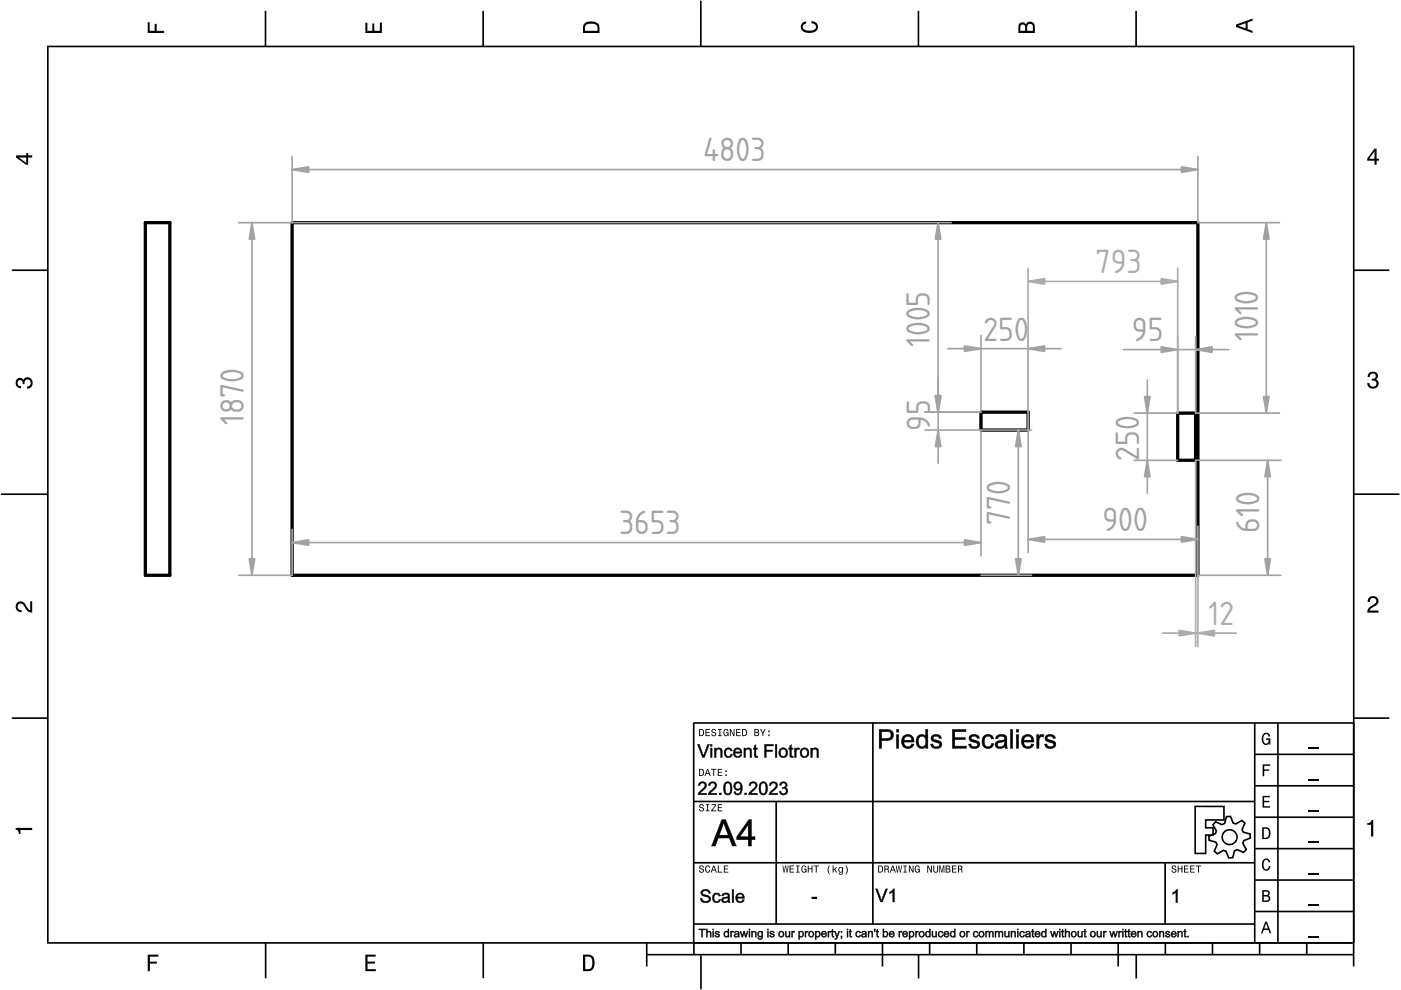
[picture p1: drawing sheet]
<svg xmlns="http://www.w3.org/2000/svg" width="297mm" height="210mm" viewBox="0 0 297 210" stroke-linecap="round" stroke-linejoin="round" font-family="sans-serif">
<defs><g id="words">
<g font-size="6.7" fill="#a2a2a2">
<text x="149.1" y="34.2">4803</text>
<text x="197.2" y="73.6" transform="rotate(-90 197.2 73.6)">1005</text>
<text x="208.5" y="72.2">250</text>
<text x="240" y="72.4">95</text>
<text x="266.8" y="72.3" transform="rotate(-90 266.8 72.3)">1010</text>
<text x="51.7" y="90.1" transform="rotate(-90 51.7 90.1)">1870</text>
<text x="197.2" y="91.4" transform="rotate(-90 197.2 91.4)">95</text>
<text x="241.5" y="97.7" transform="rotate(-90 241.5 97.7)">250</text>
<text x="131.3" y="113.3">3653</text>
<text x="214.2" y="111.3" transform="rotate(-90 214.2 111.3)">770</text>
<text x="233.7" y="112.6">900</text>
<text x="267" y="112.9" transform="rotate(-90 267 112.9)">610</text>
</g>
<g font-size="6.7" fill="#ababab">
<text x="232.3" y="57.9">793</text>
<text x="256.2" y="132.5">12</text>
</g>
</g></defs>
<g fill="none" stroke="#000" stroke-width=".35">
<path d="M10.1 9.9h277M10.1 9.7v190.1M56.3 2.3v7.5M102.4 2.3v7.5M148.6 .1v9.8M194.7 2.3v7.5M240.9 2.3v7.5M287 9.7v195.2M2.5 57.3h7.5M287.1 57.3h7.5M.2 104.8h10M287 104.8h9.7"/>
<path d="M2.5 152.3h7.5M147 153.3h140.1M147.1 153.3v46.7M185.1 153.2v42.8M266 159.9h21M266 153.3v46.7M270.9 153.3v46.7M287.1 152.3h7.5M147 169.9h119M164.6 169.9v26M266 179.9h21M266 173.3h21"/>
<path d="M266 166.6h21M10 199.9h277.1M56.3 199.9v7.5M102.5 199.9v7.5M137.1 199.9v5M147 195.9h119M147 182.9h119M147.1 199.9v2.5M157.1 199.9v2.5M167.1 199.9v2.5M177.1 199.9v2.5M187.1 199.9v5"/>
<path d="M197.1 199.9v2.5M207.1 199.9v2.5M217.1 199.9v2.5M227.1 199.9v2.5M237.1 199.9v5M247 182.9v13M247.1 199.9v2.5M257.1 199.9v2.5M266 193.3h21M266 186.6h21M267.1 199.9v2.5M277.1 199.9v2.5"/>
<path d="M137.1 202.4h150M148.6 202.6v7.2M194.8 202.4v5.1M240.9 202.4v5.1"/>
</g>
<g fill="#000">
<path d="M31.3 4.7h.4v1.8h1.1v-1.4h.4v1.4h1.6v.5h-3.5z" fill-rule="evenodd"/>
<path d="M77.5 4.8h.4v1.7h1v-1.5h.5v1.5h1.1v-1.7h.5v2.2h-3.5z" fill-rule="evenodd"/>
<path d="M124 4.9a2.19 2.19 0 0 0-.4 2.1h3.5v-1.2a1.42 1.42 0 0 0-1.7-1.3zM124.3 5.2a2.14 2.14 0 0 1 2.3 .3l.1 1h-2.7l.1-1z" fill-rule="evenodd"/>
<path d="M170.1 4.9l.8-.4v.5a.7 .7 0 0 0-.7 .5 .7 .7 0 0 0 .3 .8 1.69 1.69 0 0 0 2.5-.6 .9 .9 0 0 0-.9-.8v-.5a1.24 1.24 0 0 1 1.3 1.1 1.24 1.24 0 0 1-1 1.4 2.22 2.22 0 0 1-2.5-.7l-.1-.5z" fill-rule="evenodd"/>
<path d="M216.1 5l-.2 .8v1.2h3.5v-1.3a.98 .98 0 0 0-.7-1.1 .98 .98 0 0 0-1.2 .6 .84 .84 0 0 0-1.4-.2zM216.4 5.3a.54 .54 0 0 1 .7-.1 .54 .54 0 0 1 .3 .6v.7h-1.1zM217.9 5.2a.62 .62 0 0 1 .7-.1 .62 .62 0 0 1 .4 .6v.8h-1.2z" fill-rule="evenodd"/>
<path d="M262.1 5.2v.5l3.5 1.3v-.5l-1.1-.3v-1.4l1.1-.4v-.5zM262.6 5.5l1.5-.6v1.1z" fill-rule="evenodd"/>
<path d="M3.4 32.9v.5l2.1 1.5h.5v-1.5h.8v-.5h-.8v-.5h-.4v.5zM4 33.4h1.6v1.1z" fill-rule="evenodd"/>
<path d="M291.4 31.5l-1.5 2.1v.5h1.5v.8h.5v-.8h.5v-.4h-.5v-2.2zM291.4 32.1v1.6h-1.1z" fill-rule="evenodd"/>
<path d="M3.6 80.4a.86 .86 0 0 1 1.4 .1 1.06 1.06 0 0 1 1.2-.5 1.06 1.06 0 0 1 .7 1.2 1.1 1.1 0 0 1-1.2 1.2v-.5a.71 .71 0 0 0 .8-.9 .71 .71 0 0 0-1.3-.1v.6h-.4a.61 .61 0 0 0-.3-.8 .61 .61 0 0 0-.8 .2 .61 .61 0 0 0 .2 .8l.6 .2v.4a1.15 1.15 0 0 1-1.2-.6 1.15 1.15 0 0 1 .3-1.3z" fill-rule="evenodd"/>
<path d="M290.3 79.1a1.08 1.08 0 0 1 1.3-.2 1.08 1.08 0 0 1 .5 1.3l-.4 .2a1.06 1.06 0 0 1 .6 1.3 1.06 1.06 0 0 1-1.2 .7 1.1 1.1 0 0 1-1.2-1.2h.4a.71 .71 0 0 0 1 .8 .71 .71 0 0 0 .1-1.3h-.6v-.4a.61 .61 0 0 0 .8-.3 .61 .61 0 0 0-.2-.8 .61 .61 0 0 0-.8 .2l-.2 .5h-.4z" fill-rule="evenodd"/>
<path d="M3.6 127.8a1.22 1.22 0 0 1 2 .7l.4 .6 .4 .3v-1.9h.4v2.4a1.8 1.8 0 0 1-1.7-1.4 .71 .71 0 0 0-.9-.5 .71 .71 0 0 0-.5 .8 .71 .71 0 0 0 .9 .6v.4a1.18 1.18 0 0 1-1.2-.6 1.18 1.18 0 0 1 .2-1.4z" fill-rule="evenodd"/>
<path d="M290.3 126.7a1.18 1.18 0 0 1 1.9 .3 1.18 1.18 0 0 1-1 1.7l-.5 .3-.3 .5h1.9v.4h-2.4a1.8 1.8 0 0 1 1.4-1.7 .71 .71 0 0 0 .5-.9 .71 .71 0 0 0-.9-.5 .71 .71 0 0 0-.5 .8h-.4z" fill-rule="evenodd"/>
<path d="M148.2 154.6v1.5h.5a.77 .77 0 0 0 .6-.8 .77 .77 0 0 0-.6-.7zM148.4 154.8a.58 .58 0 0 1 .7 .5 .58 .58 0 0 1-.7 .6zM149.6 154.6v1.5h.9v-.2h-.7v-.5h.6v-.2h-.6v-.4h.7v-.2zM151 154.7a.53 .53 0 0 0 0 .6 .53 .53 0 0 0 .6 .2 .32 .32 0 0 1-.3 .5 .32 .32 0 0 1-.3-.4h-.2a.5 .5 0 0 0 .7 .5 .5 .5 0 0 0 .1-.8l-.4-.1a.28 .28 0 0 1-.1-.4 .28 .28 0 0 1 .4-.1 .28 .28 0 0 1 .1 .3h.2a.51 .51 0 0 0-.3-.4 .51 .51 0 0 0-.5 .1zM152.3 154.6v.2h.2v1.1h-.2v.2h.7v-.2h-.3v-1.1h.3v-.2zM153.5 154.7a.81 .81 0 0 0 .5 1.4l.3-.2 .2 .2v-.8h-.6v.1h.4l-.2 .5a.6 .6 0 0 1-.5-.6 .6 .6 0 0 1 .4-.6l.2 .3h.3l-.2-.3a.53 .53 0 0 0-.8 0zM154.7 154.6v1.5h.2v-1.3l.6 1.3h.2v-1.5h-.2v1.2l-.5-1.2zM156.1 154.6v1.5h.9v-.2h-.7v-.5h.6v-.2h-.6v-.4h.7v-.2zM157.3 154.6v1.5h.5a.77 .77 0 0 0 .6-.8 .77 .77 0 0 0-.6-.7zM157.5 154.8a.57 .57 0 0 1 .7 .5 .57 .57 0 0 1-.7 .6zM159.9 154.6v1.5h.6a.42 .42 0 0 0 .5-.3 .42 .42 0 0 0-.3-.5l.2-.2-.1-.4zM160.1 154.8h.3a.23 .23 0 0 1 .3 .2 .23 .23 0 0 1-.3 .2h-.3zM160.1 155.4h.4a.26 .26 0 0 1 .3 .2 .26 .26 0 0 1-.3 .3h-.4zM161.1 154.6l.5 .9v.6h.2v-.6l.5-.9h-.2l-.4 .7-.3-.7zM162.9 155.8v.3h.3v-.3zM162.9 154.9v.3h.3v-.3z" fill-rule="evenodd"/>
<path d="M267.8 155.7a.85 .85 0 0 1 .9-.3 .85 .85 0 0 1 .6 .8h-.3l-.1-.3a.49 .49 0 0 0-.4-.3 .49 .49 0 0 0-.5 .3 1.2 1.2 0 0 0 .4 1.8 .66 .66 0 0 0 .6-.8h-.6v-.3h.9v1.3h-.1l-.1-.3-.3 .3a.85 .85 0 0 1-1.2-.7v-1.1z" fill-rule="evenodd"/>
<path d="M3.3 175.5h3.5v.5h-2.5v.8h-.3a.77 .77 0 0 0-.7-.9z" fill-rule="evenodd"/>
<path d="M148.4 170.6a.53 .53 0 0 0 0 .6 .53 .53 0 0 0 .6 .2 .32 .32 0 0 1-.3 .5 .32 .32 0 0 1-.3-.4h-.2a.5 .5 0 0 0 .7 .6 .5 .5 0 0 0 .1-.9l-.4-.1a.28 .28 0 0 1-.1-.4 .28 .28 0 0 1 .4-.1 .28 .28 0 0 1 .1 .4h.2a.51 .51 0 0 0-.3-.5 .51 .51 0 0 0-.5 .1zM149.7 170.5v.2h.2v1.1h-.2v.2h.7v-.2h-.3v-1.1h.3v-.2zM150.8 170.5v.2h.8l-.8 1.3h1.1v-.2h-.9l.9-1.3zM152.2 170.5v1.5h.9v-.2h-.7v-.5h.6v-.1h-.6v-.5h.7v-.2z" fill-rule="evenodd"/>
<path d="M148.2 163v1.5h.5a.77 .77 0 0 0 .6-.7 .77 .77 0 0 0-.6-.8zM148.4 163.2a.58 .58 0 0 1 .7 .6 .58 .58 0 0 1-.7 .5zM149.9 163l-.5 1.5h.2l.1-.4h.6l.2 .4h.2l-.6-1.5zM150 163.2l.3 .7h-.5zM150.8 163v.2h.4v1.3h.2v-1.3h.5v-.2zM152.2 163v1.5h.9v-.2h-.7v-.5h.6v-.2h-.6v-.4h.7v-.2zM153.8 164.2v.3h.3v-.3zM153.8 163.4v.3h.3v-.3z" fill-rule="evenodd"/>
<path d="M267.7 168.7h1.5v.3h-1.2v.8h1.1v.3h-1.1v.8h1.3v.3h-1.6z" fill-rule="evenodd"/>
<path d="M267.7 162.1h1.6v.3h-1.3v.7h1.1v.3h-1.1v1.2h-.3z" fill-rule="evenodd"/>
<path d="M267.6 175.4v2.5h.8a1.37 1.37 0 0 0 .7-2.2 1.56 1.56 0 0 0-1.5-.3zM267.9 175.7a.98 .98 0 0 1 1.2 .7 .98 .98 0 0 1-.7 1.2h-.5z" fill-rule="evenodd"/>
<path d="M289.9 174.5a.77 .77 0 0 0 .9-.7h.4v3.6h-.5v-2.5h-.8z" fill-rule="evenodd"/>
<path d="M148.4 183.6a.53 .53 0 0 0 0 .6 .53 .53 0 0 0 .6 .2 .32 .32 0 0 1-.3 .5 .32 .32 0 0 1-.3-.4h-.2a.5 .5 0 0 0 .7 .6 .5 .5 0 0 0 .1-.9l-.4-.1a.28 .28 0 0 1-.1-.4 .28 .28 0 0 1 .4-.1 .28 .28 0 0 1 .1 .4h.2a.51 .51 0 0 0-.3-.5 .51 .51 0 0 0-.5 .1zM149.6 183.7l-.1 .2a.67 .67 0 0 0 .1 .9 .67 .67 0 0 0 .8 .1l.2-.4h-.2l-.2 .3a.6 .6 0 0 1-.5-.5 .6 .6 0 0 1 .5-.6l.2 .3h.2l-.2-.4a.5 .5 0 0 0-.8 .1zM151.2 183.5l-.5 1.5h.2l.1-.4h.6l.2 .4h.2l-.6-1.5zM151.3 183.7l.3 .7h-.5zM152.2 183.5v1.5h1v-.2h-.8v-1.3zM153.5 183.5v1.5h.9v-.2h-.7v-.5h.6v-.2h-.6v-.4h.7v-.2z" fill-rule="evenodd"/>
<path d="M165.9 183.5l.2 1.5h.2l.3-1.3 .2 1.3h.2l.2-1.5h-.1l-.2 1.3-.2-1.3h-.2l-.2 1.3-.2-1.3zM167.4 183.5v1.5h1v-.2h-.8v-.5h.7v-.2h-.7v-.4h.7v-.2zM168.8 183.5v.2h.3v1.1h-.3v.2h.7v-.2h-.2v-1.1h.2v-.2zM170 183.7a.82 .82 0 0 0 .6 1.3l.3-.2 .1 .2v-.8h-.5v.2h.3l-.2 .4a.6 .6 0 0 1-.5-.5 .6 .6 0 0 1 .5-.6l.2 .3h.2l-.2-.4a.53 .53 0 0 0-.8 .1zM171.3 183.5v1.5h.2v-.7h.6v.7h.2v-1.5h-.2v.6h-.6v-.6zM172.5 183.5v.2h.5v1.3h.2v-1.3h.4v-.2zM175.8 183.5a1.35 1.35 0 0 0 .2 1.9 1.84 1.84 0 0 1 0-1.9zM176.5 183.5v1.5h.2v-.4l.2-.2 .4 .6h.2l-.4-.7 .4-.5h-.2l-.6 .6v-.9zM177.9 184a.59 .59 0 0 0-.2 .7 .59 .59 0 0 0 .7 .3l.1-.2a.31 .31 0 0 1-.1 .5 .31 .31 0 0 1-.4-.2h-.2a.47 .47 0 0 0 .5 .4 .47 .47 0 0 0 .4-.5v-1.2h-.2v.2l-.3-.2zM178 184.1l.1-.1a.42 .42 0 0 1 .4 .4 .42 .42 0 0 1-.4 .5l-.1-.3zM179.3 183.5a1.85 1.85 0 0 1 0 1.9 1.22 1.22 0 0 0 0-1.9z" fill-rule="evenodd"/>
<path d="M186.2 183.5v1.5h.5a.77 .77 0 0 0 .6-.7 .77 .77 0 0 0-.6-.8zM186.4 183.7a.58 .58 0 0 1 .6 .6 .58 .58 0 0 1-.6 .5zM187.5 183.5v1.5h.2v-.6a.45 .45 0 0 1 .5 .1 .45 .45 0 0 1 .1 .5h.2l-.2-.7a.42 .42 0 0 0 .1-.5 .42 .42 0 0 0-.4-.3zM187.7 183.7h.3a.26 .26 0 0 1 .3 .2 .26 .26 0 0 1-.4 .3h-.2zM189.2 183.5l-.6 1.5h.2l.2-.4h.6l.1 .4h.2l-.5-1.5zM189.3 183.7l.2 .7h-.4zM189.9 183.5l.3 1.5h.2l.2-1.3 .2 1.3h.2l.3-1.5h-.2l-.2 1.3-.2-1.3h-.2l-.2 1.3-.2-1.3zM191.5 183.5v.2h.3v1.1h-.3v.2h.8v-.2h-.3v-1.1h.3v-.2zM192.7 183.5v1.5h.2v-1.2l.6 1.2h.2v-1.5h-.2v1.2l-.6-1.2zM194.1 183.7a.81 .81 0 0 0 .5 1.3l.3-.2 .1 .2v-.8h-.5v.2h.3l-.2 .4a.6 .6 0 0 1-.5-.5 .6 .6 0 0 1 .5-.6l.2 .3h.2l-.2-.4a.53 .53 0 0 0-.7 .1zM196.6 183.5v1.5h.2v-1.2l.6 1.2h.2v-1.5h-.2v1.2l-.6-1.2zM197.9 183.5v.9a.52 .52 0 0 0 .5 .6 .52 .52 0 0 0 .5-.6v-.9h-.2v.9a.33 .33 0 0 1-.3 .5 .33 .33 0 0 1-.3-.5v-.9zM199.2 183.5v1.5h.1v-1.4l.3 1.4h.2l.3-1.4v1.4h.1v-1.5h-.2l-.3 1.3-.3-1.3zM200.5 183.5v1.5h.6a.42 .42 0 0 0 .4-.3 .42 .42 0 0 0-.2-.5l.2-.2-.1-.4zM200.7 183.7h.3a.23 .23 0 0 1 .3 .2 .23 .23 0 0 1-.3 .2h-.3zM200.7 184.3h.3a.26 .26 0 0 1 .3 .3 .26 .26 0 0 1-.3 .2h-.3zM201.8 183.5v1.5h1v-.2h-.8v-.5h.7v-.2h-.7v-.4h.8v-.2zM203.1 183.5v1.5h.2v-.6a.45 .45 0 0 1 .5 .1 .45 .45 0 0 1 .1 .5h.2l-.2-.7a.42 .42 0 0 0 .1-.5 .42 .42 0 0 0-.4-.3zM203.3 183.7h.3a.26 .26 0 0 1 .3 .2 .26 .26 0 0 1-.4 .3h-.2z" fill-rule="evenodd"/>
<path d="M248.5 183.6a.53 .53 0 0 0 0 .6 .53 .53 0 0 0 .6 .2 .32 .32 0 0 1-.2 .5 .32 .32 0 0 1-.3-.4h-.2a.5 .5 0 0 0 .6 .6 .5 .5 0 0 0 .2-.9l-.4-.1a.28 .28 0 0 1-.1-.4 .28 .28 0 0 1 .3-.1 .28 .28 0 0 1 .2 .4h.2a.51 .51 0 0 0-.3-.5 .51 .51 0 0 0-.6 .1zM249.7 183.5v1.5h.2v-.7h.6v.7h.2v-1.5h-.2v.6h-.6v-.6zM251 183.5v1.5h1v-.2h-.8v-.5h.7v-.2h-.7v-.4h.8v-.2zM252.3 183.5v1.5h1v-.2h-.8v-.5h.7v-.2h-.7v-.4h.8v-.2zM253.5 183.5v.2h.5v1.3h.2v-1.3h.5v-.2z" fill-rule="evenodd"/>
<path d="M268.3 195.4l-1 2.5h.4l.2-.7h1l.3 .7h.3l-.9-2.5zM268.4 195.8l.4 1.1h-.7z" fill-rule="evenodd"/>
<path d="M267.6 188.7v2.5h1a.7 .7 0 0 0 .7-.5 .7 .7 0 0 0-.4-.8 .61 .61 0 0 0 .3-.8 .61 .61 0 0 0-.7-.4zM267.9 189h.6a.38 .38 0 0 1 .4 .4 .38 .38 0 0 1-.5 .4h-.5zM267.9 190.1h.6a.44 .44 0 0 1 .5 .4 .44 .44 0 0 1-.5 .4h-.6z" fill-rule="evenodd"/>
<path d="M267.8 182.3a.85 .85 0 0 1 .9-.3 .85 .85 0 0 1 .6 .8h-.3l-.1-.2a.47 .47 0 0 0-.4-.3 .47 .47 0 0 0-.4 .3 1.21 1.21 0 0 0 .4 1.7 .64 .64 0 0 0 .5-.7h.4a.89 .89 0 0 1-.8 1 .89 .89 0 0 1-1-.7v-1.1z" fill-rule="evenodd"/>
<path d="M31.3 202.4h2.3v.4h-1.8v1.1h1.5v.4h-1.5v1.6h-.5z" fill-rule="evenodd"/>
<path d="M77.5 202.4h2.1v.4h-1.7v1.1h1.6v.4h-1.6v1.2h1.8v.4h-2.2z" fill-rule="evenodd"/>
<path d="M123.6 202.4v3.5h1.2a1.42 1.42 0 0 0 1.3-1.7 1.38 1.38 0 0 0-1.3-1.8zM124.1 202.8l1 .1a1.89 1.89 0 0 1 0 2.5l-1 .1z" fill-rule="evenodd"/>
</g>
<path d="M277.3 158.6h2.2M277.3 178.6h2.2M277.3 172h2.2M277.3 165.3h2.2M277.3 198.6h2.2M277.3 192h2.2M277.3 185.3h2.2" fill="none" stroke="#000" stroke-width=".25"/>
<g fill="#000">
<path d="M172.1 190.2h1v.3h-1zM248.6 189.3l.8-.7h.3v2.8h-.4v-2.2l-.7 .4z"/>
<path d="M186.4 154.6l2.1 .1a1.18 1.18 0 0 1 1 1.3 1.18 1.18 0 0 1-1.1 1.1l-1.5-.1 .1 1.7h-.6zM186.4 154.7v4h.5v-1.7h1.1a1.18 1.18 0 0 0 1.4-1.2 1.18 1.18 0 0 0-1.5-1.1zM186.9 155.1v1.4a2.43 2.43 0 0 0 1.8-.2 .73 .73 0 0 0-.3-1.1zM186.9 155.1h1.1a.79 .79 0 0 1 1 .7 .79 .79 0 0 1-1 .8h-1.1zM190 154.6h.6v.7h-.6zM190.1 154.7v.5h.5v-.5zM190 155.7h.6v3h-.6zM190.1 155.8v2.9h.5v-2.9zM191.5 156.1a1.37 1.37 0 0 1 1.6-.3 1.37 1.37 0 0 1 .7 1.6l-2.1-.1a.82 .82 0 0 0 .6 1 .82 .82 0 0 0 1-.6h.5a1.19 1.19 0 0 1-1.6 1 1.62 1.62 0 0 1-.7-2.6zM191.5 156.1a1.46 1.46 0 0 0-.1 2 1.46 1.46 0 0 0 1.9 .3l.5-.6-.5-.1a.85 .85 0 0 1-1.1 .6 .85 .85 0 0 1-.6-1h2.2a1.31 1.31 0 0 0-.7-1.4 1.31 1.31 0 0 0-1.6 .2zM192 156.4l-.3 .5h1.5a.76 .76 0 0 0-.4-.7 .76 .76 0 0 0-.8 .2zM191.9 156.3l.6-.2 .5 .1 .2 .3 .1 .5h-1.7zM194.6 156a1.04 1.04 0 0 1 1.6 .1v-1.5h.6v4.1h-.6l.1-.4a1.01 1.01 0 0 1-1.7 .1 1.92 1.92 0 0 1 0-2.4zM194.7 156.1a1.5 1.5 0 0 0-.4 1.6 1.5 1.5 0 0 0 1.5 .9l.5-.5v.6h.4v-4h-.5l.1 1.5a1.03 1.03 0 0 0-1.6-.1zM195 156.4a1.21 1.21 0 0 0 .5 1.9 1.13 1.13 0 0 0 .7-1.1 1.13 1.13 0 0 0-.7-1zM194.9 156.3a.86 .86 0 0 1 1.1-.1 .86 .86 0 0 1 .3 1.1 .87 .87 0 0 1-.8 1.1 .87 .87 0 0 1-.8-1.2zM197.5 156l.2-.1a1.22 1.22 0 0 1 1.9 .6l-.5 .1a.63 .63 0 0 0-.6-.5 .63 .63 0 0 0-.6 .5l.6 .3a.93 .93 0 0 1 1.1 .5 .93 .93 0 0 1-.3 1.2 1.25 1.25 0 0 1-2-.9h.5a.72 .72 0 0 0 .6 .6 .72 .72 0 0 0 .8-.4l-.1-.3-.3-.1a1.35 1.35 0 0 1-1.5-1zM197.6 156.1a.76 .76 0 0 0-.1 .8 .76 .76 0 0 0 .7 .4l.4 .1a.5 .5 0 0 1 .6 .5 .5 .5 0 0 1-.7 .5l-.5-.2-.2-.5-.5 .1a1.22 1.22 0 0 0 1.2 .9 1.22 1.22 0 0 0 1.2-.9 1.58 1.58 0 0 0-1.5-1l-.3-.1a.62 .62 0 0 1 .4-.7 .62 .62 0 0 1 .8 .3v.3l.5-.1a1.22 1.22 0 0 0-2-.4zM201.9 154.6h2.9v.6l-2.4-.1v1.3l2.3-.1v.6l-2.3-.1v1.4l2.5-.1v.6h-3zM201.9 154.7v4h3v-.5h-2.5v-1.4h2.2v-.4h-2.2v-1.3h2.4v-.4zM205.6 156l.1-.1a1.22 1.22 0 0 1 2 .6l-.5 .1a.63 .63 0 0 0-.6-.5 .63 .63 0 0 0-.6 .5l.6 .3a.93 .93 0 0 1 1.1 .5 .93 .93 0 0 1-.3 1.2 1.25 1.25 0 0 1-2-.9h.4a.72 .72 0 0 0 .7 .6 .72 .72 0 0 0 .7-.4l-.1-.3-.3-.1a1.35 1.35 0 0 1-1.4-1zM205.7 156.1a.76 .76 0 0 0-.1 .8 .76 .76 0 0 0 .7 .4l.3 .1a.5 .5 0 0 1 .7 .5 .5 .5 0 0 1-.7 .5l-.6-.2-.2-.5-.4 .1a1.22 1.22 0 0 0 1.1 .9 1.22 1.22 0 0 0 1.2-.9 1.58 1.58 0 0 0-1.5-1l-.3-.1a.62 .62 0 0 1 .5-.7 .62 .62 0 0 1 .7 .3l.1 .3 .5-.1a1.22 1.22 0 0 0-2-.4zM208.6 156a1.21 1.21 0 0 1 1.3-.3 1.21 1.21 0 0 1 .8 1h-.5a.77 .77 0 0 0-1-.5 .77 .77 0 0 0-.5 1 .76 .76 0 0 0 .6 1.1 .76 .76 0 0 0 .9-.8l.5 .1a1.3 1.3 0 0 1-1.5 1.2 1.3 1.3 0 0 1-1.1-1.6l.2-.8zM208.7 156a1.47 1.47 0 0 0-.4 1.9 1.47 1.47 0 0 0 1.8 .7l.4-.4 .2-.5-.5-.1a.78 .78 0 0 1-.8 .8 .78 .78 0 0 1-.7-.8 1 1 0 0 1 .1-1.1 1 1 0 0 1 1-.4l.4 .6 .5-.1a1.21 1.21 0 0 0-2-.6zM211.4 155.9a1.33 1.33 0 0 1 2.1 .5v1.7l.2 .6h-.6l-.1-.4a1.26 1.26 0 0 1-2-.2 1.17 1.17 0 0 1 1.5-1.2l.4-.1a.71 .71 0 0 0-.6-.7 .71 .71 0 0 0-.8 .6l-.5-.1zM211.4 156l-.3 .6 .4 .1a.75 .75 0 0 1 .6-.7 .75 .75 0 0 1 .7 .3l.1-.1a.37 .37 0 0 1 .2 .4 .37 .37 0 0 1-.3 .3l-1.1 .2a.88 .88 0 0 0-.6 1.2 1.34 1.34 0 0 0 2-.1v.5h.5l-.2-.6 .1-1.8a1.37 1.37 0 0 0-2.1-.3zM211.7 157.6l-.1 .1a.62 .62 0 0 0 .4 .7 .62 .62 0 0 0 .8-.4l.2-.8zM211.6 157.5l1.4-.4a.92 .92 0 0 1-.4 1.1 .92 .92 0 0 1-1.1-.1zM214.2 154.6h.6v4.1h-.6zM214.2 154.7v4h.5v-4zM215.4 154.6h.6v.7h-.6zM215.5 154.7v.5h.5v-.5zM215.4 155.7h.6v3h-.6zM215.5 155.8v2.9h.5v-2.9zM216.9 156.1a1.37 1.37 0 0 1 1.7-.3 1.37 1.37 0 0 1 .6 1.6l-2.1-.1a.82 .82 0 0 0 .6 1 .82 .82 0 0 0 1-.6h.5a1.19 1.19 0 0 1-1.6 1 1.62 1.62 0 0 1-.7-2.6zM217 156.1a1.46 1.46 0 0 0-.2 2 1.46 1.46 0 0 0 1.9 .3l.5-.6-.5-.1a.85 .85 0 0 1-1 .6 .85 .85 0 0 1-.6-1h2.1a1.31 1.31 0 0 0-.7-1.4 1.31 1.31 0 0 0-1.5 .2zM217.4 156.4l-.3 .5h1.6a.76 .76 0 0 0-.5-.7 .76 .76 0 0 0-.8 .2zM217.3 156.3l.6-.2 .5 .1 .2 .3 .1 .5h-1.7zM219.8 155.7h.5l-.1 .5a.68 .68 0 0 1 .5-.5 .68 .68 0 0 1 .7 .2l-.2 .5a.61 .61 0 0 0-.7 0 .61 .61 0 0 0-.2 .7v1.6h-.5zM219.8 155.8v2.9h.5l.1-2.1a.48 .48 0 0 1 .3-.4 .48 .48 0 0 1 .5 .1l.2-.4a.76 .76 0 0 0-1.2 .3v-.4zM221.7 156l.2-.1a1.22 1.22 0 0 1 1.9 .6l-.5 .1a.63 .63 0 0 0-.6-.5 .63 .63 0 0 0-.6 .5l.6 .3a.93 .93 0 0 1 1.1 .5 .93 .93 0 0 1-.3 1.2 1.25 1.25 0 0 1-2-.9h.5a.72 .72 0 0 0 .6 .6 .72 .72 0 0 0 .7-.4l-.1-.3-.3-.1a1.35 1.35 0 0 1-1.4-1zM221.8 156.1a.76 .76 0 0 0-.1 .8 .76 .76 0 0 0 .7 .4l.3 .1a.5 .5 0 0 1 .7 .5 .5 .5 0 0 1-.7 .5l-.5-.2-.2-.5-.5 .1a1.22 1.22 0 0 0 1.1 .9 1.22 1.22 0 0 0 1.2-.9 1.58 1.58 0 0 0-1.5-1l-.2-.1a.62 .62 0 0 1 .4-.7 .62 .62 0 0 1 .7 .3l.1 .3 .5-.1a1.22 1.22 0 0 0-2-.4z"/>
<path d="M186.4 154.7h1.5a1.22 1.22 0 0 1 1.6 1.1 1.22 1.22 0 0 1-1.5 1.2h-1.1v1.7h-.5zM186.9 155.1v1.5a2.46 2.46 0 0 0 1.8-.2 .74 .74 0 0 0 .1-.9 .74 .74 0 0 0-.8-.4zM190.1 154.7h.5v.5h-.5zM190.1 155.8h.5v2.9h-.5zM191.5 156.1a1.35 1.35 0 0 1 1.6-.2 1.35 1.35 0 0 1 .7 1.4h-2.2a.84 .84 0 0 0 .7 1 .84 .84 0 0 0 1-.6l.5 .1a1.42 1.42 0 0 1-2 .8 1.42 1.42 0 0 1-.6-2zM191.9 156.3l-.2 .6h1.6a.8 .8 0 0 0-.5-.7 .8 .8 0 0 0-.9 .1zM194.6 156a1.07 1.07 0 0 1 1.6 .1v-1.4h.5v4h-.4v-.4a1.25 1.25 0 0 1-1.6 .2 1.25 1.25 0 0 1-.5-1.6zM194.9 156.4a1.25 1.25 0 0 0 .6 1.9 1.17 1.17 0 0 0 .8-1.1 1.17 1.17 0 0 0-.8-1.1zM197.6 156a1.21 1.21 0 0 1 2 .5l-.5 .1a.65 .65 0 0 0-.6-.5 .65 .65 0 0 0-.6 .5l.3 .2a1.32 1.32 0 0 1 1.5 1.2 1.27 1.27 0 0 1-1.3 .7 1.27 1.27 0 0 1-1.1-.9l.5-.1a.69 .69 0 0 0 .7 .6 .69 .69 0 0 0 .7-.6l-.2-.2a1.66 1.66 0 0 1-1.6-1zM201.9 154.7h2.9v.4h-2.4v1.3h2.2v.4h-2.2v1.4h2.5v.5h-3zM205.6 156a1.21 1.21 0 0 1 2.1 .5l-.5 .1a.65 .65 0 0 0-.6-.5 .65 .65 0 0 0-.7 .5l.3 .2a1.32 1.32 0 0 1 1.5 1.2 1.27 1.27 0 0 1-1.2 .7 1.27 1.27 0 0 1-1.1-.9l.4-.1a.69 .69 0 0 0 .7 .6 .69 .69 0 0 0 .7-.6l-.2-.2a1.66 1.66 0 0 1-1.6-1zM208.6 156a1.23 1.23 0 0 1 2.1 .6l-.5 .1a.79 .79 0 0 0-1-.6 .79 .79 0 0 0-.5 1.1 .8 .8 0 0 0 .5 1.1 .8 .8 0 0 0 1-.7l.5 .1a1.31 1.31 0 0 1-1.6 1 1.31 1.31 0 0 1-.9-1.8zM211.4 156a1.4 1.4 0 0 1 2.1 .3l.1 2.4h-.5l-.1-.4a1.19 1.19 0 0 1-2-.4 1.19 1.19 0 0 1 1.5-1h.3a.41 .41 0 0 0 .1-.5 .41 .41 0 0 0-.4-.3l-.7 .1-.3 .5-.4-.1zM211.6 157.6a.54 .54 0 0 0 .1 .7 .54 .54 0 0 0 .7 0 .89 .89 0 0 0 .6-1.1zM214.2 154.7h.5v4h-.5zM215.5 154.7h.5v.5h-.5zM215.5 155.8h.5v2.9h-.5zM216.9 156.1a1.35 1.35 0 0 1 1.6-.2 1.35 1.35 0 0 1 .7 1.4h-2.1a.84 .84 0 0 0 .6 1 .84 .84 0 0 0 1-.6l.5 .1a1.42 1.42 0 0 1-1.9 .8 1.42 1.42 0 0 1-.7-2zM217.3 156.3l-.2 .6h1.6a.8 .8 0 0 0-.5-.7 .8 .8 0 0 0-.9 .1zM219.8 155.8h.4v.4a.7 .7 0 0 1 1.2-.3l-.2 .4a.64 .64 0 0 0-.8 .1 .64 .64 0 0 0-.1 .7v1.6h-.5zM221.7 156a1.21 1.21 0 0 1 2.1 .5l-.5 .1a.65 .65 0 0 0-.6-.5 .65 .65 0 0 0-.7 .5l.4 .2a1.32 1.32 0 0 1 1.5 1.2 1.27 1.27 0 0 1-1.3 .7 1.27 1.27 0 0 1-1.1-.9l.5-.1a.69 .69 0 0 0 .6 .6 .69 .69 0 0 0 .7-.6l-.2-.2a1.66 1.66 0 0 1-1.5-1z"/>
<path d="M147.8 157.8h.5l.8 2.5 .9-2.5h.5l-1.1 2.8h-.5zM147.9 157.8l1.1 2.8h.3l1.1-2.8h-.4l-.9 2.7-.8-2.7zM150.6 157.8h.4v.5h-.4zM150.6 157.8v.4h.4v-.4zM150.6 158.6h.4v2h-.4zM150.6 158.6v2h.4v-2zM151.4 158.6h.4v.3a.73 .73 0 0 1 .9-.4 .73 .73 0 0 1 .5 .9v1.2h-.5v-1.2a.45 .45 0 0 0-.5-.5 .45 .45 0 0 0-.3 .6v1.1h-.5zM151.5 158.6v2h.3v-1.1a.54 .54 0 0 1 .4-.7 .54 .54 0 0 1 .6 .6v1.2h.3v-1.6a.73 .73 0 0 0-.7-.4 .73 .73 0 0 0-.6 .4v-.4zM153.8 158.7a.84 .84 0 0 1 .9-.2 .84 .84 0 0 1 .6 .7l-.4 .1a.52 .52 0 0 0-.6-.4 .52 .52 0 0 0-.4 .7 .51 .51 0 0 0 .4 .7 .51 .51 0 0 0 .6-.5l.4 .1a.94 .94 0 0 1-1.2 .8 .94 .94 0 0 1-.6-1.3zM153.9 158.8a.96 .96 0 0 0-.2 1.4 .96 .96 0 0 0 1.4 .1l.2-.4h-.3a.58 .58 0 0 1-.8 .5 .58 .58 0 0 1-.4-.8 .59 .59 0 0 1 .4-.8 .59 .59 0 0 1 .8 .4h.3a.85 .85 0 0 0-1.4-.4zM155.7 158.8a.96 .96 0 0 1 1.2-.2 .96 .96 0 0 1 .4 1.1h-1.4a.56 .56 0 0 0 .4 .6 .56 .56 0 0 0 .7-.4l.3 .1a.91 .91 0 0 1-.7 .7 .91 .91 0 0 1-.9-.3l-.3-.8zM155.8 158.9a.99 .99 0 0 0-.1 1.4 .99 .99 0 0 0 1.4 0l.2-.3h-.4a.59 .59 0 0 1-.7 .4 .59 .59 0 0 1-.4-.8l1.5 .1a1.11 1.11 0 0 0-.9-1.1zM156 159l-.2 .4h1.2l-.2-.4-.2-.1zM156 159a.57 .57 0 0 1 .7-.2 .57 .57 0 0 1 .3 .7h-1.2zM157.7 158.6h.4l-.1 .3a.73 .73 0 0 1 .9-.4 .73 .73 0 0 1 .5 .9v1.2h-.4v-1.2a.45 .45 0 0 0-.5-.5 .45 .45 0 0 0-.4 .6v1.1h-.4zM157.7 158.6v2h.4l-.1-1.1a.54 .54 0 0 1 .5-.7 .54 .54 0 0 1 .6 .6l-.1 1.2h.4l-.1-1.6a.73 .73 0 0 0-.6-.4 .73 .73 0 0 0-.7 .4v-.4zM159.9 158.1l.4-.3v.8h.4v.3h-.4v1.3h.4v.4a.57 .57 0 0 1-.6 0 .57 .57 0 0 1-.2-.6v-1.1h-.3v-.3h.3zM159.9 158.1l.1 .5h-.3v.3l.3-.1v1.2a.46 .46 0 0 0 .1 .5 .46 .46 0 0 0 .6 .1l-.1-.3a.27 .27 0 0 1-.3 0 .27 .27 0 0 1-.1-.3v-1.2l.4 .1v-.3h-.4l.1-.7zM162 157.8h2v.4h-1.5v.8h1.3v.4l-1.3-.1v1.3h-.5zM162.1 157.8v2.8h.4l-.1-1.3h1.4v-.3l-1.4 .1v-1l1.6 .1v-.4zM164.3 157.8h.5v2.8h-.5zM164.4 157.8v2.8h.3v-2.8zM165.4 158.7a1.05 1.05 0 0 1 1.5 .2 1.05 1.05 0 0 1-.2 1.5 1.05 1.05 0 0 1-1.5-.2l-.1-1zM165.4 158.8a1.03 1.03 0 0 0-.2 1.3 1.03 1.03 0 0 0 1.3 .4 1.02 1.02 0 0 0 .4-1.4 1.02 1.02 0 0 0-1.5-.3zM165.7 159.1a.7 .7 0 0 0-.2 .8 .7 .7 0 0 0 .8 .3 .68 .68 0 0 0 .3-.9 .68 .68 0 0 0-.9-.2zM165.6 159a.77 .77 0 0 1 1.2 .4 .77 .77 0 0 1-.7 1 .84 .84 0 0 1-.5-1.4zM167.4 158.1l.4-.3v.8h.4v.3h-.4l.1 1.3h.3v.4a.57 .57 0 0 1-.6 0 .57 .57 0 0 1-.2-.6l.1-1.1h-.3v-.3h.3zM167.5 158.1v.5h-.3v.3l.3-.1v1.2a.46 .46 0 0 0 .2 .5 .46 .46 0 0 0 .5 .1l-.1-.3a.27 .27 0 0 1-.3 0 .27 .27 0 0 1 0-.3v-1.2l.3 .1v-.3h-.3v-.7zM168.4 158.6h.4v.3a.47 .47 0 0 1 .3-.4 .47 .47 0 0 1 .5 .2l-.1 .3h-.4l-.2 .2v1.4h-.5zM168.5 158.6v2h.3v-1a.47 .47 0 0 1 .1-.6 .47 .47 0 0 1 .5 0l.2-.3a.62 .62 0 0 0-.9 .2l.1-.3zM169.9 158.7a1.05 1.05 0 0 1 1.5 .2 1.05 1.05 0 0 1-.2 1.5 1.05 1.05 0 0 1-1.5-.2l-.1-1zM169.9 158.8a1.03 1.03 0 0 0-.1 1.3 1.03 1.03 0 0 0 1.2 .4 1.02 1.02 0 0 0 .4-1.4 1.02 1.02 0 0 0-1.5-.3zM170.2 159.1a.7 .7 0 0 0-.2 .8 .7 .7 0 0 0 .8 .3 .68 .68 0 0 0 .3-.9 .68 .68 0 0 0-.9-.2zM170.1 159a.77 .77 0 0 1 1.2 .4 .77 .77 0 0 1-.7 1 .84 .84 0 0 1-.5-1.4zM171.9 158.6h.4l-.1 .3a.73 .73 0 0 1 .9-.4 .73 .73 0 0 1 .5 .9v1.2h-.4v-1.2a.45 .45 0 0 0-.6-.5 .45 .45 0 0 0-.3 .6v1.1h-.4zM171.9 158.6v2h.3v-1.1a.54 .54 0 0 1 .4-.7 .54 .54 0 0 1 .6 .6v1.2h.3v-1.6a.73 .73 0 0 0-.7-.4 .73 .73 0 0 0-.6 .4v-.4z"/>
<path d="M147.9 157.8h.4l.8 2.5 .9-2.5h.4l-1.1 2.8h-.3zM150.6 157.8h.4v.4h-.4zM150.6 158.6h.4v2h-.4zM151.5 158.6h.3v.3a.72 .72 0 0 1 .9-.3 .72 .72 0 0 1 .4 .8v1.2h-.3v-1.2a.5 .5 0 0 0-.6-.6 .5 .5 0 0 0-.4 .7v1.1h-.3zM153.8 158.8a.86 .86 0 0 1 1.5 .4h-.4a.55 .55 0 0 0-.7-.3 .55 .55 0 0 0-.3 .7 .55 .55 0 0 0 .4 .7 .55 .55 0 0 0 .7-.4h.3a.93 .93 0 0 1-1.3 .7 .93 .93 0 0 1-.4-1.4zM155.7 158.8a.94 .94 0 0 1 1.1-.1 .94 .94 0 0 1 .5 1h-1.5a.58 .58 0 0 0 .5 .6 .58 .58 0 0 0 .6-.3h.4a1 1 0 0 1-1.4 .5 1 1 0 0 1-.3-1.5zM156 159l-.2 .4h1.2a.55 .55 0 0 0-.4-.5 .55 .55 0 0 0-.6 .1zM157.7 158.6h.3v.3a.72 .72 0 0 1 .9-.3 .72 .72 0 0 1 .5 .8v1.2h-.4v-1.2a.5 .5 0 0 0-.5-.6 .5 .5 0 0 0-.4 .7v1.1h-.4zM159.9 158.1l.4-.2v.7h.3v.3h-.3v1.1l.1 .3h.2l.1 .3a.5 .5 0 0 1-.6 0 .5 .5 0 0 1-.2-.6v-1.1h-.2v-.3h.2zM162.1 157.8h1.9v.4h-1.5v.8h1.3v.3h-1.3v1.3h-.4zM164.4 157.8h.3v2.8h-.3zM165.4 158.8a1.01 1.01 0 0 1 1.4 .2 1.01 1.01 0 0 1-.2 1.4 1.01 1.01 0 0 1-1.4-.2v-.9zM165.6 159a.74 .74 0 0 0-.1 .9 .74 .74 0 0 0 .9 .4 .73 .73 0 0 0 .2-1 .73 .73 0 0 0-1-.3zM167.5 158.1l.3-.2v.7h.3v.3h-.3v1.1l.1 .3h.2l.1 .3a.5 .5 0 0 1-.6 0 .5 .5 0 0 1-.1-.6v-1.1h-.3v-.3h.3zM168.5 158.6h.3v.3l.2-.3h.4l.2 .1-.2 .3a.45 .45 0 0 0-.5 0 .45 .45 0 0 0-.1 .6v1h-.3zM169.9 158.8a1.01 1.01 0 0 1 1.5 .2 1.01 1.01 0 0 1-.2 1.4 1.01 1.01 0 0 1-1.5-.2v-.9zM170.1 159a.74 .74 0 0 0-.1 .9 .74 .74 0 0 0 .9 .4 .73 .73 0 0 0 .3-1 .73 .73 0 0 0-1.1-.3zM171.9 158.6h.3v.3a.72 .72 0 0 1 .9-.3 .72 .72 0 0 1 .4 .8v1.2h-.3v-1.2a.5 .5 0 0 0-.6-.6 .5 .5 0 0 0-.4 .7v1.1h-.3z"/>
<path d="M148.3 165.9a.91 .91 0 0 1 1.4 .2 .91 .91 0 0 1-.5 1.4l-.7 .7h1.3v.3h-1.8a3.1 3.1 0 0 1 1.3-1.6 .53 .53 0 0 0-.2-.9 .53 .53 0 0 0-.7 .6l-.4-.1zM150.5 165.9a.91 .91 0 0 1 1.4 .2 .91 .91 0 0 1-.5 1.4l-.8 .7h1.4v.3h-1.9a3.1 3.1 0 0 1 1.4-1.6 .53 .53 0 0 0-.2-.9 .53 .53 0 0 0-.8 .6l-.3-.1zM152.5 168.1h.4v.4h-.4zM153.8 165.9a.99 .99 0 0 1 1.2 .1 .99 .99 0 0 1 .2 1.2 1.01 1.01 0 0 1-.2 1.1 1.01 1.01 0 0 1-1.2 .1 2.11 2.11 0 0 1 0-2.5zM154 166.1a1.88 1.88 0 0 0 .2 2.2h.3a1.72 1.72 0 0 0 0-2.3zM155.8 166a.99 .99 0 0 1 1.2-.1 .99 .99 0 0 1 .4 1.2 1.1 1.1 0 0 1-.3 1.1 1.1 1.1 0 0 1-1.1 .3l-.4-.6 .3-.1a.57 .57 0 0 0 .8 .4 .57 .57 0 0 0 .3-.7v-.3a.87 .87 0 0 1-1.3 .1 .87 .87 0 0 1 .1-1.3zM155.8 166.7a.6 .6 0 0 0 1.2 0 .6 .6 0 0 0-1.2 0zM157.9 168.1h.4v.4h-.4zM159.1 165.9a.91 .91 0 0 1 1.4 .2 .91 .91 0 0 1-.5 1.4l-.8 .7h1.4v.3h-1.9a3.1 3.1 0 0 1 1.4-1.6 .53 .53 0 0 0-.2-.9 .53 .53 0 0 0-.8 .6l-.3-.1zM161.3 165.9a.99 .99 0 0 1 1.2 .1 .99 .99 0 0 1 .2 1.2 1.01 1.01 0 0 1-.2 1.1 1.01 1.01 0 0 1-1.1 .1 2.11 2.11 0 0 1-.1-2.5zM161.6 166.1a1.88 1.88 0 0 0 .1 2.2h.3a1.72 1.72 0 0 0 0-2.3zM163.4 165.9a.91 .91 0 0 1 1.4 .2 .91 .91 0 0 1-.5 1.4l-.8 .7h1.4v.3h-1.9a3.1 3.1 0 0 1 1.4-1.6 .53 .53 0 0 0-.2-.9 .53 .53 0 0 0-.8 .6l-.3-.1zM165.5 165.9a.74 .74 0 0 1 1.2 0 .74 .74 0 0 1-.2 1.1 .87 .87 0 0 1 0 1.5 .87 .87 0 0 1-1.3-.7l.4-.1a.56 .56 0 0 0 .6 .6 .56 .56 0 0 0 .5-.7 .56 .56 0 0 0-.8-.4v-.3a.48 .48 0 0 0 .7-.4 .48 .48 0 0 0-.5-.5 .48 .48 0 0 0-.5 .5h-.3z"/>
<path d="M148.3 165.9a.95 .95 0 0 1 1.5 .2 .95 .95 0 0 1-.6 1.4l-.7 .7 1.4-.1v.5h-2l.3-.7 .9-.9a.51 .51 0 0 0 .3-.6 .51 .51 0 0 0-.6-.3 .51 .51 0 0 0-.4 .5h-.4zM148.3 166l-.3 .5 .4 .1a.58 .58 0 0 1 .9-.5 .58 .58 0 0 1-.1 1l-.9 .8-.3 .6h1.8v-.3h-1.4l.6-.6a1.03 1.03 0 0 0 .4-1.7l-.7-.1zM150.4 165.9a.95 .95 0 0 1 1.5 .2 .95 .95 0 0 1-.5 1.4l-.8 .7 1.4-.1v.5h-1.9l.3-.7 .9-.9a.51 .51 0 0 0 .3-.6 .51 .51 0 0 0-.6-.3 .51 .51 0 0 0-.4 .5h-.5zM150.5 166l-.3 .5 .3 .1a.58 .58 0 0 1 .9-.5 .58 .58 0 0 1-.1 1l-.9 .8-.3 .6h1.9v-.3h-1.5l.6-.6a1.03 1.03 0 0 0 .4-1.7l-.6-.1zM152.5 168.1h.5v.5h-.5zM152.5 168.1v.4h.4v-.4zM153.8 165.9a1.03 1.03 0 0 1 1.2 .1 1.03 1.03 0 0 1 .3 1.2 1.05 1.05 0 0 1-.3 1.1 1.05 1.05 0 0 1-1.2 .2 2.15 2.15 0 0 1 0-2.6zM153.8 165.9a2.28 2.28 0 0 0-.1 2.4 .88 .88 0 0 0 1 .1 .88 .88 0 0 0 .5-.9 1.18 1.18 0 0 0-1.1-1.7zM153.9 166.2a2.2 2.2 0 0 0 .3 2h.2a1.71 1.71 0 0 0 0-2.1zM154 166.1l.5-.1a1.73 1.73 0 0 1 0 2.3h-.4a1.87 1.87 0 0 1-.1-2.2zM155.8 166a1.03 1.03 0 0 1 1.2-.1 1.03 1.03 0 0 1 .4 1.2 1.14 1.14 0 0 1-.2 1.1 1.14 1.14 0 0 1-1.2 .3l-.3-.2-.1-.5h.4a.53 .53 0 0 0 .6 .4 .53 .53 0 0 0 .4-.7v-.3a.82 .82 0 0 1-1 .4 .82 .82 0 0 1-.5-.9zM155.8 166a.83 .83 0 0 0 0 1.3 .83 .83 0 0 0 1.3-.2v.2a.71 .71 0 0 1-.2 .8 .71 .71 0 0 1-.9 0l-.1-.3-.3 .1a.89 .89 0 0 0 1.1 .6 .89 .89 0 0 0 .6-1.1 1.11 1.11 0 0 0-1.1-1.6zM155.9 166.6a.55 .55 0 0 0 1.1 0 .55 .55 0 0 0-1.1 0zM155.8 166.7a.64 .64 0 0 1 1.2 0 .64 .64 0 0 1-1.2 0zM157.8 168.1h.5v.5h-.5zM157.9 168.1v.4h.4v-.4zM159 165.9a.95 .95 0 0 1 1.5 .2 .95 .95 0 0 1-.5 1.4l-.8 .7 1.4-.1v.5h-1.9l.3-.7 .9-.9a.51 .51 0 0 0 .3-.6 .51 .51 0 0 0-.6-.3 .51 .51 0 0 0-.4 .5h-.5zM159.1 166l-.3 .5 .3 .1a.58 .58 0 0 1 .9-.5 .58 .58 0 0 1-.1 1l-.9 .8-.3 .6h1.9v-.3h-1.5l.6-.6a1.03 1.03 0 0 0 .4-1.7l-.6-.1zM161.3 165.9a1.03 1.03 0 0 1 1.2 .1 1.03 1.03 0 0 1 .3 1.2 1.05 1.05 0 0 1-.3 1.1 1.05 1.05 0 0 1-1.2 .2 2.15 2.15 0 0 1 0-2.6zM161.4 165.9a2.28 2.28 0 0 0-.2 2.4 .88 .88 0 0 0 1 .1 .88 .88 0 0 0 .5-.9 1.18 1.18 0 0 0-1-1.7zM161.5 166.2a2.2 2.2 0 0 0 .2 2h.3a1.71 1.71 0 0 0 0-2.1zM161.5 166.1l.5-.1a1.73 1.73 0 0 1 0 2.3h-.3a1.87 1.87 0 0 1-.2-2.2zM163.3 165.9a.95 .95 0 0 1 1.5 .2 .95 .95 0 0 1-.5 1.4l-.8 .7 1.4-.1v.5h-1.9l.3-.7 .9-.9a.51 .51 0 0 0 .3-.6 .51 .51 0 0 0-.6-.3 .51 .51 0 0 0-.4 .5h-.4zM163.4 166l-.3 .5 .3 .1a.58 .58 0 0 1 .9-.5 .58 .58 0 0 1-.1 1l-.9 .8-.3 .6h1.9v-.3h-1.5l.6-.6a1.03 1.03 0 0 0 .4-1.7l-.6-.1zM165.5 165.9a.78 .78 0 0 1 1.2 0 .78 .78 0 0 1-.2 1.2v-.1a.76 .76 0 0 1 .6 .7 .76 .76 0 0 1-.5 .8 .88 .88 0 0 1-.9 0 .88 .88 0 0 1-.5-.8h.4a.61 .61 0 0 0 .7 .5 .53 .53 0 0 0 .3-.7 .53 .53 0 0 0-.7-.2v-.4a.44 .44 0 0 0 .6-.4 .44 .44 0 0 0-.5-.5 .44 .44 0 0 0-.4 .6l-.4-.1zM165.6 166l-.3 .5h.3a.5 .5 0 0 1 .5-.6 .5 .5 0 0 1 .5 .6 .5 .5 0 0 1-.7 .4v.3a.58 .58 0 0 1 .8 .4 .58 .58 0 0 1-.5 .7 .58 .58 0 0 1-.6-.6l-.4 .1a.85 .85 0 0 0 1.2 .7 .85 .85 0 0 0 .3-1.4l-.3-.1a.7 .7 0 0 0 .3-1 .7 .7 0 0 0-1.1 0z"/>
<path d="M153 173.7h.9l2.3 5.7h-1l-.6-1.7h-2.3l-.6 1.7h-.9zM153 173.8l-2.1 5.6h.8l.5-1.8h2.5l.6 1.8h.8l-2.3-5.6zM153.4 174.4l-.2 .8-.7 1.9h1.8zM153.4 174.4l1.1 2.7h-2.1zM158.7 173.7h.7l-.1 3.7h.8v.7l-.8-.1 .1 1.4h-.8v-1.4l-2.4 .1v-.7zM158.8 173.8l-2.6 3.6v.6h2.5l-.1 1.4h.7v-1.4h.8v-.6h-.8v-3.6zM158.6 174.9l-1.7 2.5h1.7zM158.7 174.7v2.7h-1.9z"/>
<path d="M153 173.8h.8l2.3 5.6h-.8l-.7-1.7h-2.3l-.6 1.7h-.8zM153.4 174.4l-.9 2.7h1.9zM158.8 173.8h.5v3.6h.8v.6h-.8v1.4h-.7v-1.4h-2.4v-.6zM158.6 174.9l-1.7 2.5h1.7z"/>
<path d="M148.8 188.8a1.06 1.06 0 0 1 1.1-.3 1.06 1.06 0 0 1 .7 .9l-.3 .1a.64 .64 0 0 0-.7-.6 .64 .64 0 0 0-.6 .5l.4 .2a1.16 1.16 0 0 1 1.3 1.1 1.19 1.19 0 0 1-1.2 .8 1.19 1.19 0 0 1-1.1-1.1h.4a.75 .75 0 0 0 .7 .6 .75 .75 0 0 0 .8-.5l-1.3-.6a.67 .67 0 0 1-.2-1.1zM148.9 188.8a.75 .75 0 0 0-.1 .9 .75 .75 0 0 0 .7 .3l.5 .2a.45 .45 0 0 1 .4 .5 .45 .45 0 0 1-.5 .4 .78 .78 0 0 1-1.1-.7l-.3 .1a1.12 1.12 0 0 0 1 .9 1.12 1.12 0 0 0 1.1-.8l-.1-.4-.3-.3-1.2-.3a.63 .63 0 0 1 .4-.8 .63 .63 0 0 1 .8 .3l.1 .3h.3a1.07 1.07 0 0 0-1.7-.6zM151.3 189.5a.84 .84 0 0 1 .9-.2 .84 .84 0 0 1 .6 .7h-.4a.52 .52 0 0 0-.6-.3 .52 .52 0 0 0-.4 .7 .51 .51 0 0 0 .4 .7 .51 .51 0 0 0 .6-.5h.4a.94 .94 0 0 1-1.2 .9 .94 .94 0 0 1-.6-1.3zM151.4 189.6a.96 .96 0 0 0-.2 1.3 .96 .96 0 0 0 1.4 .1l.2-.3-.3-.1a.58 .58 0 0 1-.8 .6 .58 .58 0 0 1-.4-.8 .59 .59 0 0 1 .4-.8 .59 .59 0 0 1 .8 .4h.3a.85 .85 0 0 0-1.4-.4zM153.1 189.6a.89 .89 0 0 1 1-.4 .89 .89 0 0 1 .6 .9l.2 1.3h-.5v-.3a.73 .73 0 0 1-1.1 .3 .73 .73 0 0 1-.1-1.1l1.1-.3a.47 .47 0 0 0-.4-.4 .47 .47 0 0 0-.5 .4h-.4zM153.2 189.6l-.2 .3 .4 .1a.52 .52 0 0 1 .3-.4 .52 .52 0 0 1 .6 .1l.1 .4-1 .2a.6 .6 0 0 0-.2 .9 .99 .99 0 0 0 1.2-.2l.1 .4h.3l-.1-.4v-1.2a.97 .97 0 0 0-1.5-.2zM153.5 190.6l-.1 .1a.43 .43 0 0 0 .4 .5 .43 .43 0 0 0 .5-.4l.1-.4zM153.4 190.6l.9-.3a.57 .57 0 0 1-.3 .8 .57 .57 0 0 1-.7-.4zM155.2 188.6h.4v2.8h-.4zM155.2 188.6v2.8h.4v-2.8zM156.2 189.6a.96 .96 0 0 1 1.2-.2 .96 .96 0 0 1 .4 1.1l-1.4-.1a.56 .56 0 0 0 .4 .7 .56 .56 0 0 0 .7-.4h.3a.91 .91 0 0 1-.6 .8 .91 .91 0 0 1-1-.3l-.3-.8zM156.3 189.6a.99 .99 0 0 0-.1 1.4 .99 .99 0 0 0 1.4 .1l.2-.3-.3-.1a.59 .59 0 0 1-.8 .4 .59 .59 0 0 1-.4-.7l1.5 .1a1.11 1.11 0 0 0-.9-1.1zM156.6 189.8l-.3 .4h1.2l-.2-.4-.2-.1zM156.5 189.7a.57 .57 0 0 1 .7-.1 .57 .57 0 0 1 .3 .6h-1.2z"/>
<path d="M148.8 188.8a1.09 1.09 0 0 1 1.8 .6h-.3a.65 .65 0 0 0-.7-.5 .65 .65 0 0 0-.6 .5l.3 .3a1.12 1.12 0 0 1 1.4 1 1.16 1.16 0 0 1-1.2 .7 1.16 1.16 0 0 1-1-.9l.3-.1a.76 .76 0 0 0 .8 .7 .76 .76 0 0 0 .7-.6l-.4-.3a1.03 1.03 0 0 1-1.2-1.3zM151.3 189.5a.86 .86 0 0 1 1.5 .5h-.4a.55 .55 0 0 0-.7-.4 .55 .55 0 0 0-.3 .8 .55 .55 0 0 0 .4 .7 .55 .55 0 0 0 .7-.5l.3 .1a.93 .93 0 0 1-1.3 .6 .93 .93 0 0 1-.4-1.3zM153.2 189.6a.86 .86 0 0 1 .9-.3 .86 .86 0 0 1 .6 .8l.1 1.3h-.3l-.1-.3a.74 .74 0 0 1-.9 .4 .74 .74 0 0 1-.5-.9l.4-.3 1-.2a.51 .51 0 0 0-.5-.5 .51 .51 0 0 0-.5 .4l-.4-.1zM153.4 190.6a.36 .36 0 0 0 0 .5 .36 .36 0 0 0 .5 0l.4-.3 .1-.4zM155.2 188.6h.4v2.8h-.4zM156.2 189.6a.94 .94 0 0 1 1.2-.2 .94 .94 0 0 1 .4 1.1h-1.5a.58 .58 0 0 0 .5 .6 .58 .58 0 0 0 .7-.4l.3 .1a1 1 0 0 1-1.4 .5 1 1 0 0 1-.3-1.5zM156.5 189.8l-.2 .4h1.2a.55 .55 0 0 0-.4-.6 .55 .55 0 0 0-.6 .2z"/>
<path d="M148.1 196.9h1.5v.3h-.6v1.5h-.3v-1.5h-.6zM148.2 197v.2l.6-.1-.1 1.6h.3l-.1-1.6 .6 .1v-.2zM149.7 196.9h.3v.7a.47 .47 0 0 1 .5-.2 .47 .47 0 0 1 .3 .5v.8h-.3v-.8a.26 .26 0 0 0-.3-.3 .26 .26 0 0 0-.2 .4v.7h-.3zM149.8 197v1.7h.2l-.1-.7a.35 .35 0 0 1 .3-.4 .35 .35 0 0 1 .4 .3v.8h.2l-.1-.8a.42 .42 0 0 0-.3-.5 .42 .42 0 0 0-.5 .3l.1-.7zM151.1 196.9h.3v.3h-.3zM151.1 197v.2h.2v-.2zM151.1 197.4h.3v1.3h-.3zM151.1 197.4v1.3h.2v-1.3zM151.6 197.5l.3-.1a.46 .46 0 0 1 .4 0 .46 .46 0 0 1 .3 .4l-.7-.1v.2h.2a.47 .47 0 0 1 .5 .6 .47 .47 0 0 1-.7 .2l-.4-.4 .3-.1a.26 .26 0 0 0 .3 .3 .26 .26 0 0 0 .2-.3h-.2a.41 .41 0 0 1-.5-.2 .41 .41 0 0 1 0-.5zM151.7 197.6a.29 .29 0 0 0 0 .3 .29 .29 0 0 0 .2 .2l.4 .1a.21 .21 0 0 1 .1 .2 .21 .21 0 0 1-.2 .2l-.6-.3a.49 .49 0 0 0 .5 .4 .49 .49 0 0 0 .4-.5l-.7-.4a.28 .28 0 0 1 .2-.3 .28 .28 0 0 1 .3 .3h.2a.51 .51 0 0 0-.8-.2zM153.6 197.6a.44 .44 0 0 1 .7 0v-.7h.3v1.8h-.3v-.2a.5 .5 0 0 1-.5 .3 .5 .5 0 0 1-.4-.5zM153.6 197.6a.55 .55 0 0 0 0 .8 .55 .55 0 0 0 .8 0l-.1 .3h.2v-1.7h-.2l.1 .7a.44 .44 0 0 0-.8-.1zM153.8 197.7l-.1 .6 .2 .2a.38 .38 0 0 0 .4-.5 .38 .38 0 0 0-.5-.3zM153.7 197.7a.45 .45 0 0 1 .7 .4 .45 .45 0 0 1-.7 .4l-.1-.4zM154.8 197.4h.3v.2a.26 .26 0 0 1 .2-.2 .26 .26 0 0 1 .3 .1l-.1 .2-.4 .1v.9h-.3zM154.9 197.4v1.3h.2v-.9l.2-.2 .2 .1 .1-.2h-.3l-.2 .1v-.2zM155.7 197.5a.61 .61 0 0 1 .8-.1 .61 .61 0 0 1 .3 .8l.1 .5h-.4v-.2a.46 .46 0 0 1-.7 .2 .46 .46 0 0 1 .1-.7l.6-.2a.31 .31 0 0 0-.4-.2 .31 .31 0 0 0-.2 .3l-.3-.1zM155.8 197.6l-.1 .2h.2a.32 .32 0 0 1 .2-.3 .32 .32 0 0 1 .3 .2l.1 .2-.6 .1a.35 .35 0 0 0-.2 .6 .35 .35 0 0 0 .6 0l.3-.2v.3h.2l-.1-1a.55 .55 0 0 0-.9-.1zM155.9 198.2v.1a.31 .31 0 0 0 .3 .2 .31 .31 0 0 0 .3-.1v-.3zM155.9 198.2l.6-.2a.35 .35 0 0 1-.2 .6 .35 .35 0 0 1-.5-.4zM156.8 197.4h.3l.3 1 .2-1h.3l.2 1 .3-1h.3l-.4 1.3h-.3l-.2-1-.3 1h-.3zM156.9 197.4l.4 1.3h.2l.2-1 .3 1h.2l.4-1.3h-.2l-.3 1.2-.2-1.2h-.2l-.4 1-.2-1zM158.8 196.9h.3v.3h-.3zM158.8 197v.2h.2v-.2zM158.8 197.4h.3v1.3h-.3zM158.8 197.4v1.3h.2v-1.3zM159.3 197.4h.3l-.1 .2a.47 .47 0 0 1 .6-.2 .47 .47 0 0 1 .3 .5v.8h-.3v-.8a.25 .25 0 0 0-.2-.3 .25 .25 0 0 0-.3 .2v.9h-.3zM159.3 197.4v1.3h.2v-.9a.34 .34 0 0 1 .4-.3 .34 .34 0 0 1 .3 .4l-.1 .8h.3l-.1-1a.43 .43 0 0 0-.4-.3 .43 .43 0 0 0-.4 .4v-.4zM160.7 197.6l.4-.2 .4 .2v-.2h.3v1.1a.59 .59 0 0 1-.5 .7 .59 .59 0 0 1-.7-.5l.3 .1v.2h.4l.2-.2v-.3a.54 .54 0 0 1-.7 .2 .54 .54 0 0 1-.2-.6zM160.8 197.6a.55 .55 0 0 0 0 .8 .55 .55 0 0 0 .7 0v.1a.4 .4 0 0 1-.2 .5 .4 .4 0 0 1-.5-.2h-.2a.53 .53 0 0 0 .7 .3 .53 .53 0 0 0 .4-.6v-1.1h-.2l.1 .3-.5-.2zM161 197.7l-.1 .5 .1 .2a.38 .38 0 0 0 .5-.4 .38 .38 0 0 0-.5-.3zM160.9 197.7a.44 .44 0 0 1 .7 .4 .44 .44 0 0 1-.7 .3l-.1-.4zM162.7 196.9h.3v.3h-.3zM162.7 197v.2h.2v-.2zM162.7 197.4h.3v1.3h-.3zM162.7 197.4v1.3h.2v-1.3zM163.2 197.5l.3-.1a.46 .46 0 0 1 .4 0 .46 .46 0 0 1 .3 .4l-.7-.1v.2h.2a.47 .47 0 0 1 .5 .6 .47 .47 0 0 1-.7 .2l-.4-.4 .3-.1a.26 .26 0 0 0 .3 .3 .26 .26 0 0 0 .2-.3h-.2a.41 .41 0 0 1-.5-.2 .41 .41 0 0 1 0-.5zM163.3 197.6a.29 .29 0 0 0 0 .3 .29 .29 0 0 0 .2 .2l.4 .1a.21 .21 0 0 1 .1 .2 .21 .21 0 0 1-.2 .2l-.6-.3a.49 .49 0 0 0 .5 .4 .49 .49 0 0 0 .4-.5l-.7-.4a.28 .28 0 0 1 .2-.3 .28 .28 0 0 1 .4 .3h.1a.51 .51 0 0 0-.8-.2zM165 198.1a.7 .7 0 0 1 1.4 0 .7 .7 0 0 1-1.4 0zM165.1 198.1a.6 .6 0 0 0 1.2 0 .6 .6 0 0 0-1.2 0zM165.4 197.7a.4 .4 0 0 0-.1 .6 .4 .4 0 0 0 .6 .1 .4 .4 0 0 0 .1-.6 .4 .4 0 0 0-.6-.1zM165.3 197.7a.46 .46 0 0 1 .8 .4 .46 .46 0 0 1-.8 .4l-.1-.4zM166.4 197.4h.3l.1 1.1a.29 .29 0 0 0 .4-.1 .29 .29 0 0 0 0-.3v-.7h.3v1.3h-.2v-.2a.43 .43 0 0 1-.4 .3 .43 .43 0 0 1-.4-.4zM166.5 197.4v1a.43 .43 0 0 0 .5 .3 .43 .43 0 0 0 .4-.3l-.1 .3h.2v-1.3h-.2v.7a.36 .36 0 0 1-.2 .5 .36 .36 0 0 1-.4-.2v-1zM167.8 197.4h.3v.2a.26 .26 0 0 1 .2-.2 .26 .26 0 0 1 .3 .1l-.1 .2-.4 .1v.9h-.3zM167.8 197.4v1.3h.2v-.9l.2-.2 .2 .1 .1-.2h-.3l-.1 .1-.1-.2zM169.3 197.4h.3l-.1 .2a.53 .53 0 0 1 .7-.2 .53 .53 0 0 1 .3 .7 .57 .57 0 0 1-.3 .6 .57 .57 0 0 1-.7-.1l.1 .6h-.3zM169.3 197.4v1.8h.2v-.8a.53 .53 0 0 0 .7 0 .53 .53 0 0 0 .1-.7 .53 .53 0 0 0-.7-.1l-.1 .1v-.3zM169.7 197.7l-.1 .6 .1 .2a.42 .42 0 0 0 .5-.4 .42 .42 0 0 0-.4-.5zM169.6 197.7a.45 .45 0 0 1 .6 .4 .45 .45 0 0 1-.6 .4l-.1-.4zM170.6 197.4h.3v.2a.26 .26 0 0 1 .2-.2 .26 .26 0 0 1 .3 .1l-.1 .2-.4 .1v.9h-.3zM170.7 197.4v1.3h.2v-.9l.1-.2 .3 .1 .1-.2h-.3l-.2 .1v-.2zM171.4 198.1a.68 .68 0 0 1 1.3 0 .68 .68 0 0 1-1.3 0zM171.4 198.1a.6 .6 0 0 0 1.2 0 .6 .6 0 0 0-1.2 0zM171.8 197.7a.4 .4 0 0 0-.1 .6 .4 .4 0 0 0 .5 .1 .4 .4 0 0 0 .1-.6 .4 .4 0 0 0-.5-.1zM171.7 197.7a.46 .46 0 0 1 .7 .4 .46 .46 0 0 1-.7 .4l-.1-.4zM172.8 197.4h.3l-.1 .2a.53 .53 0 0 1 .7-.2 .53 .53 0 0 1 .3 .7 .57 .57 0 0 1-.3 .6 .57 .57 0 0 1-.7-.1l.1 .6h-.3zM172.8 197.4v1.8h.2v-.8a.53 .53 0 0 0 .7 0 .53 .53 0 0 0 .1-.7 .53 .53 0 0 0-.7-.1l-.1 .1v-.3zM173.2 197.7l-.1 .6 .2 .2a.42 .42 0 0 0 .4-.4 .42 .42 0 0 0-.4-.5zM173.1 197.7a.45 .45 0 0 1 .7 .4 .45 .45 0 0 1-.7 .4l-.1-.4zM174.2 197.6a.61 .61 0 0 1 .8-.2 .61 .61 0 0 1 .3 .8l-.9-.1a.34 .34 0 0 0 .3 .4 .34 .34 0 0 0 .3-.3l.3 .1a.59 .59 0 0 1-.5 .5 .59 .59 0 0 1-.7-.4v-.5zM174.3 197.6a.61 .61 0 0 0 0 1 .61 .61 0 0 0 1-.3h-.3a.37 .37 0 0 1-.4 .3 .37 .37 0 0 1-.3-.5h.9a.54 .54 0 0 0-.2-.6 .54 .54 0 0 0-.7 .1zM174.5 197.7l-.2 .2h.7v-.2zM174.4 197.6a.36 .36 0 0 1 .5 0 .36 .36 0 0 1 .1 .4h-.7zM175.5 197.4h.3v.2a.26 .26 0 0 1 .2-.2 .26 .26 0 0 1 .3 .1l-.1 .2-.4 .1v.9h-.3zM175.5 197.4v1.3h.2v-.9l.2-.2 .2 .1 .1-.2h-.3l-.1 .1-.1-.2zM176.3 197.1l.3-.2v.5h.3v.2h-.3v.8l.2 .1v.2a.36 .36 0 0 1-.3 0 .36 .36 0 0 1-.2-.4l.1-.7h-.2v-.2h.2zM176.4 197.1v.4l-.2-.1v.2h.2v.7a.27 .27 0 0 0 .1 .3 .27 .27 0 0 0 .3 0l-.3-.3v-.7h.3v-.2l-.3 .1 .1-.5zM176.8 197.4h.4l.3 1.1 .3-1.1h.3l-.6 1.6-.2 .2h-.3l-.1-.3h.4l.1-.2zM176.9 197.4l.5 1.3-.2 .3h-.2v.2l.5-.2 .5-1.6h-.2l-.3 1.2-.4-1.2zM178.2 197.4h.4v.3h-.4zM178.3 197.4v.3h.2v-.3zM178.2 198.4h.4l-.1 .5-.2 .2-.1-.2 .2-.2h-.2zM178.3 198.5v.2l.2-.1-.2 .4 .2-.5zM179.5 196.9h.3v.3h-.3zM179.6 197v.2h.2v-.2zM179.5 197.4h.3v1.3h-.3zM179.6 197.4v1.3h.2v-1.3zM180.1 197.1l.3-.2v.5h.2v.2h-.2v.8l.2 .1v.2a.36 .36 0 0 1-.4 0 .36 .36 0 0 1-.1-.4l.1-.7h-.2v-.2h.2zM180.2 197.1v.4l-.2-.1v.2h.2v.7a.27 .27 0 0 0 .1 .3 .27 .27 0 0 0 .3 0l-.3-.3v-.7h.3v-.2l-.3 .1 .1-.5zM181.5 197.5a.54 .54 0 0 1 .6-.1 .54 .54 0 0 1 .4 .4l-.2 .1a.3 .3 0 0 0-.3-.3 .3 .3 0 0 0-.3 .3v.4a.28 .28 0 0 0 .3 .2 .28 .28 0 0 0 .3-.3h.2a.6 .6 0 0 1-.8 .5 .6 .6 0 0 1-.3-.8zM181.6 197.6a.58 .58 0 0 0 0 .9 .58 .58 0 0 0 .9-.2l-.2-.1a.34 .34 0 0 1-.3 .4 .34 .34 0 0 1-.4-.3v-.5a.33 .33 0 0 1 .3-.3 .33 .33 0 0 1 .4 .3h.2a.54 .54 0 0 0-.9-.2zM182.7 197.5a.61 .61 0 0 1 .8-.1 .61 .61 0 0 1 .2 .8l.1 .5h-.3v-.2a.46 .46 0 0 1-.8 .2 .46 .46 0 0 1 .2-.7l.5-.2a.31 .31 0 0 0-.3-.2 .31 .31 0 0 0-.3 .3l-.2-.1zM182.8 197.6l-.2 .2h.3a.32 .32 0 0 1 .2-.3 .32 .32 0 0 1 .3 .2l.1 .2-.6 .1a.35 .35 0 0 0-.2 .6 .35 .35 0 0 0 .6 0l.2-.2v.3h.3l-.2-1a.55 .55 0 0 0-.8-.1zM182.9 198.2v.1a.31 .31 0 0 0 .3 .2 .31 .31 0 0 0 .3-.1v-.3zM182.9 198.2l.6-.2a.35 .35 0 0 1-.2 .6 .35 .35 0 0 1-.5-.4zM184 197.4h.3l-.1 .2a.47 .47 0 0 1 .6-.2 .47 .47 0 0 1 .3 .5v.8h-.3v-.8a.25 .25 0 0 0-.2-.3 .25 .25 0 0 0-.3 .2v.9h-.3zM184 197.4v1.3h.2v-.9a.34 .34 0 0 1 .4-.3 .34 .34 0 0 1 .3 .4l-.1 .8h.3l-.1-1a.43 .43 0 0 0-.4-.3 .43 .43 0 0 0-.4 .4v-.4zM185.3 196.9h.3v.7h-.3zM185.3 197l.1 .6h.1l.1-.6zM185.8 197.1l.3-.2v.5h.3v.2h-.3l.1 .8 .2 .1v.2a.36 .36 0 0 1-.4 0 .36 .36 0 0 1-.2-.4l.1-.7h-.2v-.2h.2zM185.9 197.1v.4l-.2-.1v.2h.2v.7a.27 .27 0 0 0 .1 .3 .27 .27 0 0 0 .3 0l-.2-.3v-.7h.2v-.2l-.2 .1v-.5zM187.1 196.9h.4l-.1 .7a.51 .51 0 0 1 .6-.2 .51 .51 0 0 1 .3 .5 .59 .59 0 0 1-.2 .7 .59 .59 0 0 1-.7 0v.1h-.3zM187.2 197v1.7h.2l-.1-.3a.55 .55 0 0 0 .9 0 .55 .55 0 0 0-.2-.9h-.4l-.2 .2v-.7zM187.5 197.7v.7l.1 .1a.38 .38 0 0 0 .4-.4 .38 .38 0 0 0-.5-.4zM187.5 197.7a.44 .44 0 0 1 .6 .4 .44 .44 0 0 1-.7 .3zM188.6 197.6a.61 .61 0 0 1 .8-.2 .61 .61 0 0 1 .2 .8l-.9-.1a.34 .34 0 0 0 .3 .4 .34 .34 0 0 0 .4-.3l.2 .1a.59 .59 0 0 1-.5 .5 .59 .59 0 0 1-.6-.4l-.1-.5zM188.7 197.6a.61 .61 0 0 0 0 1 .61 .61 0 0 0 .9-.3h-.2a.37 .37 0 0 1-.5 .3 .37 .37 0 0 1-.2-.5h.9a.54 .54 0 0 0-.3-.6 .54 .54 0 0 0-.6 .1zM188.9 197.7l-.2 .2h.7l-.1-.2zM188.8 197.6a.36 .36 0 0 1 .4 0 .36 .36 0 0 1 .2 .4h-.7zM190.5 197.4h.3v.2a.26 .26 0 0 1 .2-.2 .26 .26 0 0 1 .3 .1l-.1 .2-.4 .1v.9h-.3zM190.6 197.4v1.3h.2v-.9l.1-.2 .3 .1 .1-.2h-.3l-.2 .1v-.2zM191.4 197.6a.61 .61 0 0 1 .8-.2 .61 .61 0 0 1 .3 .8l-.9-.1a.34 .34 0 0 0 .3 .4 .34 .34 0 0 0 .3-.3l.3 .1a.59 .59 0 0 1-.5 .5 .59 .59 0 0 1-.7-.4v-.5zM191.5 197.6a.61 .61 0 0 0 0 1 .61 .61 0 0 0 1-.3h-.3a.37 .37 0 0 1-.4 .3 .37 .37 0 0 1-.3-.5h.9a.54 .54 0 0 0-.2-.6 .54 .54 0 0 0-.7 .1zM191.7 197.7l-.2 .2h.7v-.2zM191.6 197.6a.36 .36 0 0 1 .5 0 .36 .36 0 0 1 .1 .4h-.7zM192.7 197.4h.3l-.1 .2a.53 .53 0 0 1 .7-.2 .53 .53 0 0 1 .3 .7 .57 .57 0 0 1-.3 .6 .57 .57 0 0 1-.7-.1l.1 .6h-.3zM192.7 197.4v1.8h.2v-.8a.53 .53 0 0 0 .7 0 .53 .53 0 0 0 .1-.7 .53 .53 0 0 0-.7-.1l-.1 .1v-.3zM193.1 197.7l-.1 .6 .2 .2a.42 .42 0 0 0 .4-.4 .42 .42 0 0 0-.4-.5zM193 197.7a.45 .45 0 0 1 .7 .4 .45 .45 0 0 1-.7 .4l-.1-.4zM194 197.4h.3v.2a.26 .26 0 0 1 .2-.2 .26 .26 0 0 1 .3 .1l-.1 .2-.4 .1v.9h-.3zM194.1 197.4v1.3h.2v-.9l.2-.2 .2 .1 .1-.2h-.3l-.2 .1v-.2zM194.8 198.1a.68 .68 0 0 1 1.3 0 .68 .68 0 0 1-1.3 0zM194.9 198.1a.59 .59 0 0 0 1.1 0 .59 .59 0 0 0-1.1 0zM195.2 197.7a.4 .4 0 0 0-.1 .6 .4 .4 0 0 0 .5 .1 .4 .4 0 0 0 .1-.6 .4 .4 0 0 0-.5-.1zM195.1 197.7a.46 .46 0 0 1 .7 .4 .46 .46 0 0 1-.7 .4l-.1-.4zM196.3 197.6a.44 .44 0 0 1 .7 0v-.7h.3v1.8h-.3l.1-.2a.5 .5 0 0 1-.6 .3 .5 .5 0 0 1-.4-.5zM196.3 197.6a.55 .55 0 0 0 0 .8 .55 .55 0 0 0 .8 0v.3h.2v-1.7h-.3l.1 .7a.44 .44 0 0 0-.8-.1zM196.5 197.7v.6l.1 .2a.38 .38 0 0 0 .4-.5 .38 .38 0 0 0-.5-.3zM196.4 197.7a.45 .45 0 0 1 .7 .4 .45 .45 0 0 1-.6 .4l-.2-.4zM197.5 197.4h.3l.1 1.1a.29 .29 0 0 0 .4-.1 .29 .29 0 0 0 0-.3v-.7h.4v1.3h-.3v-.2a.43 .43 0 0 1-.4 .3 .43 .43 0 0 1-.4-.4zM197.6 197.4v1a.43 .43 0 0 0 .5 .3 .43 .43 0 0 0 .4-.3l-.1 .3h.2v-1.3h-.2v.7a.36 .36 0 0 1-.2 .5 .36 .36 0 0 1-.4-.2v-1zM199 197.5a.54 .54 0 0 1 .6-.1 .54 .54 0 0 1 .4 .4l-.2 .1a.3 .3 0 0 0-.3-.3 .3 .3 0 0 0-.3 .3v.4a.28 .28 0 0 0 .3 .2 .28 .28 0 0 0 .2-.3h.3a.6 .6 0 0 1-.8 .5 .6 .6 0 0 1-.3-.8zM199.1 197.6a.58 .58 0 0 0 0 .9 .58 .58 0 0 0 .9-.2l-.2-.1a.34 .34 0 0 1-.3 .4 .34 .34 0 0 1-.4-.3v-.5a.33 .33 0 0 1 .3-.3 .33 .33 0 0 1 .3 .3h.3a.54 .54 0 0 0-.9-.2zM200.2 197.6a.61 .61 0 0 1 .8-.2 .61 .61 0 0 1 .2 .8l-.8-.1a.34 .34 0 0 0 .2 .4 .34 .34 0 0 0 .4-.3l.2 .1a.59 .59 0 0 1-.5 .5 .59 .59 0 0 1-.6-.4v-.5zM200.3 197.6a.61 .61 0 0 0 0 1 .61 .61 0 0 0 .9-.3h-.2a.37 .37 0 0 1-.5 .3 .37 .37 0 0 1-.2-.5h.9a.54 .54 0 0 0-.3-.6 .54 .54 0 0 0-.6 .1zM200.5 197.7l-.2 .2h.7l-.1-.2zM200.4 197.6a.36 .36 0 0 1 .5 0 .36 .36 0 0 1 .1 .4h-.7zM201.5 197.6a.44 .44 0 0 1 .8 0v-.7h.3v1.8h-.3v-.2a.5 .5 0 0 1-.5 .3 .5 .5 0 0 1-.4-.5zM201.6 197.6a.55 .55 0 0 0-.1 .8 .55 .55 0 0 0 .9 0l-.1 .3h.2v-1.7h-.2l.1 .7a.44 .44 0 0 0-.8-.1zM201.8 197.7l-.1 .6 .2 .2a.38 .38 0 0 0 .4-.5 .38 .38 0 0 0-.5-.3zM201.7 197.7a.45 .45 0 0 1 .7 .4 .45 .45 0 0 1-.7 .4l-.1-.4zM203.4 198.1a.7 .7 0 0 1 1.4 0 .7 .7 0 0 1-1.4 0zM203.5 198.1a.6 .6 0 0 0 1.2 0 .6 .6 0 0 0-1.2 0zM203.8 197.7a.4 .4 0 0 0-.1 .6 .4 .4 0 0 0 .6 .1 .4 .4 0 0 0 .1-.6 .4 .4 0 0 0-.6-.1zM203.7 197.7a.46 .46 0 0 1 .8 .4 .46 .46 0 0 1-.8 .4l-.1-.4zM204.8 197.4h.3v.2a.26 .26 0 0 1 .2-.2 .26 .26 0 0 1 .3 .1l-.1 .2-.4 .1v.9h-.3zM204.9 197.4v1.3h.2v-.9l.2-.2 .2 .1 .1-.2h-.3l-.2 .1v-.2zM206.4 197.5a.54 .54 0 0 1 .6-.1 .54 .54 0 0 1 .4 .4l-.2 .1a.3 .3 0 0 0-.3-.3 .3 .3 0 0 0-.3 .3v.4a.28 .28 0 0 0 .3 .2 .28 .28 0 0 0 .3-.3h.2a.6 .6 0 0 1-.8 .5 .6 .6 0 0 1-.3-.8zM206.5 197.6a.58 .58 0 0 0 0 .9 .58 .58 0 0 0 .9-.2l-.2-.1a.34 .34 0 0 1-.3 .4 .34 .34 0 0 1-.4-.3v-.5a.33 .33 0 0 1 .3-.3 .33 .33 0 0 1 .4 .3h.2a.54 .54 0 0 0-.9-.2zM207.5 198.1a.68 .68 0 0 1 1.3 0 .68 .68 0 0 1-1.3 0zM207.5 198.1a.6 .6 0 0 0 1.2 0 .6 .6 0 0 0-1.2 0zM207.9 197.7a.4 .4 0 0 0-.1 .6 .4 .4 0 0 0 .5 .1 .4 .4 0 0 0 .1-.6 .4 .4 0 0 0-.5-.1zM207.8 197.7a.46 .46 0 0 1 .7 .4 .46 .46 0 0 1-.7 .4l-.1-.4zM208.9 197.4h.3l-.1 .2a.39 .39 0 0 1 .4-.2 .39 .39 0 0 1 .4 .2 .43 .43 0 0 1 .5-.2 .43 .43 0 0 1 .3 .4v.9h-.3v-.8a.22 .22 0 0 0-.2-.3 .22 .22 0 0 0-.2 .2l-.1 .9h-.3v-.8a.22 .22 0 0 0-.2-.3 .22 .22 0 0 0-.2 .3v.8h-.3zM208.9 197.4v1.3h.2v-.7a.33 .33 0 0 1 .2-.4 .33 .33 0 0 1 .4 .3v.8h.2l-.1-.7a.33 .33 0 0 1 .2-.4 .33 .33 0 0 1 .4 .1v1h.2v-1l-.3-.2a.45 .45 0 0 1-.8 0l-.4 .3v-.4zM210.9 197.4h.3l-.1 .2a.39 .39 0 0 1 .4-.2 .39 .39 0 0 1 .4 .2 .43 .43 0 0 1 .5-.2 .43 .43 0 0 1 .3 .4v.9h-.3v-.8a.22 .22 0 0 0-.2-.3 .22 .22 0 0 0-.2 .2v.9h-.3v-.8a.22 .22 0 0 0-.3-.3 .22 .22 0 0 0-.2 .3v.8h-.3zM211 197.4v1.3h.2l-.1-.7a.33 .33 0 0 1 .2-.4 .33 .33 0 0 1 .4 .3v.8h.2v-.7a.33 .33 0 0 1 .2-.4 .33 .33 0 0 1 .4 .1l-.1 1h.3l-.1-1-.3-.2a.45 .45 0 0 1-.8 0l-.4 .3v-.4zM212.9 197.4h.3l.1 1.1a.29 .29 0 0 0 .3-.1 .29 .29 0 0 0 .1-.3v-.7h.3v1.3h-.2v-.2a.43 .43 0 0 1-.4 .3 .43 .43 0 0 1-.4-.4zM213 197.4v1a.43 .43 0 0 0 .5 .3 .43 .43 0 0 0 .3-.3v.3h.2v-1.3h-.2v.7a.36 .36 0 0 1-.2 .5 .36 .36 0 0 1-.4-.2v-1zM214.3 197.4h.3l-.1 .2a.47 .47 0 0 1 .6-.2 .47 .47 0 0 1 .3 .5v.8h-.3v-.8a.25 .25 0 0 0-.2-.3 .25 .25 0 0 0-.3 .2v.9h-.3zM214.3 197.4v1.3h.2v-.9a.34 .34 0 0 1 .4-.3 .34 .34 0 0 1 .3 .4l-.1 .8h.3l-.1-1a.43 .43 0 0 0-.4-.3 .43 .43 0 0 0-.4 .4v-.4zM215.6 196.9h.3v.3h-.3zM215.7 197v.2h.2v-.2zM215.6 197.4h.3v1.3h-.3zM215.7 197.4v1.3h.2v-1.3zM216.3 197.5a.54 .54 0 0 1 .6-.1 .54 .54 0 0 1 .3 .4l-.2 .1a.3 .3 0 0 0-.3-.3 .3 .3 0 0 0-.3 .3v.4a.28 .28 0 0 0 .4 .2 .28 .28 0 0 0 .2-.3h.3a.6 .6 0 0 1-.8 .5 .6 .6 0 0 1-.4-.8zM216.3 197.6a.58 .58 0 0 0 .1 .9 .58 .58 0 0 0 .9-.2l-.3-.1a.34 .34 0 0 1-.3 .4 .34 .34 0 0 1-.3-.3v-.5a.33 .33 0 0 1 .3-.3 .33 .33 0 0 1 .3 .3h.2a.54 .54 0 0 0-.9-.2zM217.5 197.5a.61 .61 0 0 1 .8-.1 .61 .61 0 0 1 .2 .8l.1 .5h-.3v-.2a.46 .46 0 0 1-.8 .2 .46 .46 0 0 1 .2-.7l.5-.2a.31 .31 0 0 0-.3-.2 .31 .31 0 0 0-.3 .3l-.3-.1zM217.5 197.6l-.1 .2h.2a.32 .32 0 0 1 .2-.3 .32 .32 0 0 1 .4 .2l.1 .2-.6 .1a.35 .35 0 0 0-.3 .6 .35 .35 0 0 0 .6 0l.3-.2v.3h.2l-.1-1a.55 .55 0 0 0-.9-.1zM217.7 198.2l-.1 .1a.31 .31 0 0 0 .3 .2 .31 .31 0 0 0 .3-.1v-.3zM217.6 198.2l.6-.2a.35 .35 0 0 1-.2 .6 .35 .35 0 0 1-.4-.4zM218.8 197.1l.3-.2-.1 .5h.3v.2h-.3l.1 .8 .2 .1v.2a.36 .36 0 0 1-.4 0 .36 .36 0 0 1-.1-.4v-.7h-.2v-.2h.2zM218.8 197.1l.1 .4-.2-.1v.2h.2v.7a.27 .27 0 0 0 .1 .3 .27 .27 0 0 0 .3 0l-.3-.3v-.7h.3v-.2l-.3 .1v-.5zM219.5 197.6a.61 .61 0 0 1 .8-.2 .61 .61 0 0 1 .2 .8l-.8-.1a.34 .34 0 0 0 .2 .4 .34 .34 0 0 0 .4-.3l.2 .1a.59 .59 0 0 1-.5 .5 .59 .59 0 0 1-.6-.4v-.5zM219.6 197.6a.61 .61 0 0 0 0 1 .61 .61 0 0 0 .9-.3h-.2a.37 .37 0 0 1-.5 .3 .37 .37 0 0 1-.2-.5h.9a.54 .54 0 0 0-.3-.6 .54 .54 0 0 0-.6 .1zM219.8 197.7l-.2 .2h.7l-.1-.2zM219.7 197.6a.36 .36 0 0 1 .5 0 .36 .36 0 0 1 .1 .4h-.7zM220.8 197.6a.44 .44 0 0 1 .8 0v-.7h.3v1.8h-.3v-.2a.5 .5 0 0 1-.5 .3 .5 .5 0 0 1-.4-.5zM220.9 197.6a.55 .55 0 0 0-.1 .8 .55 .55 0 0 0 .9 0l-.1 .3h.2v-1.7h-.2l.1 .7a.44 .44 0 0 0-.8-.1zM221.1 197.7l-.1 .6 .2 .2a.38 .38 0 0 0 .4-.5 .38 .38 0 0 0-.5-.3zM221 197.7a.45 .45 0 0 1 .7 .4 .45 .45 0 0 1-.7 .4l-.1-.4zM222.6 197.4h.3l.3 1 .2-1h.3l.2 1 .3-1h.3l-.5 1.3h-.2l-.3-1-.2 1h-.3zM222.7 197.4l.4 1.3h.2l.2-1 .3 1h.2l.4-1.3h-.2l-.3 1.2-.2-1.2h-.3l-.3 1-.2-1zM224.5 196.9h.3v.3h-.3zM224.6 197v.2h.2v-.2zM224.5 197.4h.3v1.3h-.3zM224.6 197.4v1.3h.2v-1.3zM225.1 197.1l.3-.2v.5h.2v.2h-.2v.8l.2 .1v.2a.36 .36 0 0 1-.4 0 .36 .36 0 0 1-.1-.4l.1-.7h-.2v-.2h.2zM225.2 197.1v.4l-.2-.1v.2h.2v.7a.27 .27 0 0 0 .1 .3 .27 .27 0 0 0 .3 0l-.3-.3v-.7h.3v-.2l-.3 .1 .1-.5zM225.8 196.9h.3l-.1 .7a.47 .47 0 0 1 .6-.2 .47 .47 0 0 1 .3 .5v.8h-.3v-.8a.26 .26 0 0 0-.4-.3 .26 .26 0 0 0-.1 .4v.7h-.3zM225.8 197v1.7h.2v-.7a.35 .35 0 0 1 .3-.4 .35 .35 0 0 1 .4 .3l-.1 .8h.2v-.8a.42 .42 0 0 0-.3-.5 .42 .42 0 0 0-.5 .3v-.7zM227 198.1a.7 .7 0 0 1 1.4 0 .7 .7 0 0 1-1.4 0zM227.1 198.1a.6 .6 0 0 0 1.2 0 .6 .6 0 0 0-1.2 0zM227.4 197.7a.4 .4 0 0 0-.1 .6 .4 .4 0 0 0 .6 .1 .4 .4 0 0 0 .1-.6 .4 .4 0 0 0-.6-.1zM227.4 197.7a.46 .46 0 0 1 .7 .4 .46 .46 0 0 1-.7 .4l-.2-.4zM228.5 197.4h.3v1.1a.29 .29 0 0 0 .4-.1 .29 .29 0 0 0 .1-.3v-.7h.3v1.3h-.3v-.2a.43 .43 0 0 1-.4 .3 .43 .43 0 0 1-.4-.4zM228.5 197.4l.1 1a.43 .43 0 0 0 .4 .3 .43 .43 0 0 0 .4-.3l-.1 .3h.2v-1.3h-.2v.7a.36 .36 0 0 1-.2 .5 .36 .36 0 0 1-.4-.2v-1zM229.8 197.1l.3-.2v.5h.3v.2h-.3l.1 .8 .2 .1v.2a.36 .36 0 0 1-.4 0 .36 .36 0 0 1-.2-.4l.1-.7h-.2v-.2h.2zM229.9 197.1v.4l-.2-.1v.2h.2v.7a.27 .27 0 0 0 .1 .3 .27 .27 0 0 0 .3 0l-.2-.3v-.7h.2v-.2l-.2 .1v-.5zM231.1 198.1a.68 .68 0 0 1 1.3 0 .68 .68 0 0 1-1.3 0zM231.2 198.1a.6 .6 0 0 0 1.2 0 .6 .6 0 0 0-1.2 0zM231.5 197.7a.4 .4 0 0 0-.1 .6 .4 .4 0 0 0 .5 .1 .4 .4 0 0 0 .1-.6 .4 .4 0 0 0-.5-.1zM231.4 197.7a.46 .46 0 0 1 .7 .4 .46 .46 0 0 1-.7 .4l-.1-.4zM232.5 197.4h.3l.1 1.1a.29 .29 0 0 0 .3-.1 .29 .29 0 0 0 .1-.3v-.7h.3v1.3h-.3l.1-.2a.43 .43 0 0 1-.5 .3 .43 .43 0 0 1-.3-.4zM232.5 197.4l.1 1a.43 .43 0 0 0 .4 .3 .43 .43 0 0 0 .4-.3v.3h.2v-1.3h-.2v.7a.36 .36 0 0 1-.2 .5 .36 .36 0 0 1-.5-.2l.1-1zM233.9 197.4h.2v.2a.26 .26 0 0 1 .2-.2 .26 .26 0 0 1 .3 .1l-.1 .2-.3 .1v.9h-.3zM233.9 197.4v1.3h.2v-.9l.2-.2 .2 .1 .1-.2h-.3l-.2 .1v-.2zM235.2 197.4h.3l.2 1 .3-1h.2l.3 1 .2-1h.3l-.4 1.3h-.3l-.2-1-.2 1h-.3zM235.2 197.4l.4 1.3h.2l.3-1 .2 1h.3l.4-1.3h-.2l-.3 1.2-.3-1.2h-.2l-.3 1-.2-1zM237.1 197.4h.3v.2a.26 .26 0 0 1 .2-.2 .26 .26 0 0 1 .3 .1l-.1 .2-.4 .1v.9h-.3zM237.1 197.4v1.3h.3l-.1-.9 .2-.2 .2 .1 .1-.2h-.3l-.1 .1-.1-.2zM237.9 196.9h.3v.3h-.3zM237.9 197v.2h.3v-.2zM237.9 197.4h.3v1.3h-.3zM237.9 197.4v1.3h.3v-1.3zM238.5 197.1l.3-.2-.1 .5h.3v.2h-.3l.1 .8 .2 .1v.2a.36 .36 0 0 1-.4 0 .36 .36 0 0 1-.1-.4v-.7h-.2v-.2h.2zM238.5 197.1l.1 .4-.2-.1v.2h.2v.7a.27 .27 0 0 0 .1 .3 .27 .27 0 0 0 .3 0l-.3-.3v-.7h.3v-.2l-.3 .1v-.5zM239.2 197.1l.3-.2-.1 .5h.3v.2h-.3l.1 .8 .2 .1v.2a.36 .36 0 0 1-.4 0 .36 .36 0 0 1-.1-.4v-.7h-.2v-.2h.2zM239.2 197.1v.4l-.2-.1v.2h.2v.7a.27 .27 0 0 0 .1 .3 .27 .27 0 0 0 .3 0l-.2-.3v-.7h.2v-.2l-.2 .1v-.5zM239.9 197.6a.61 .61 0 0 1 .8-.2 .61 .61 0 0 1 .2 .8l-.9-.1a.34 .34 0 0 0 .3 .4 .34 .34 0 0 0 .4-.3l.2 .1a.59 .59 0 0 1-.5 .5 .59 .59 0 0 1-.6-.4l-.1-.5zM240 197.6a.61 .61 0 0 0 0 1 .61 .61 0 0 0 .9-.3h-.2a.37 .37 0 0 1-.5 .3 .37 .37 0 0 1-.2-.5h.9a.54 .54 0 0 0-.3-.6 .54 .54 0 0 0-.6 .1zM240.1 197.7l-.1 .2h.7l-.1-.2zM240.1 197.6a.36 .36 0 0 1 .4 0 .36 .36 0 0 1 .2 .4h-.8zM241.1 197.4h.3v.2a.47 .47 0 0 1 .6-.2 .47 .47 0 0 1 .3 .5v.8h-.3v-.8a.25 .25 0 0 0-.2-.3 .25 .25 0 0 0-.3 .2l-.1 .9h-.3zM241.2 197.4v1.3h.2v-.9a.34 .34 0 0 1 .4-.3 .34 .34 0 0 1 .2 .4v.8h.2v-1a.43 .43 0 0 0-.5-.3 .43 .43 0 0 0-.4 .4l.1-.4zM243.3 197.5a.54 .54 0 0 1 .6-.1 .54 .54 0 0 1 .3 .4l-.2 .1a.3 .3 0 0 0-.3-.3 .3 .3 0 0 0-.3 .3v.4a.28 .28 0 0 0 .4 .2 .28 .28 0 0 0 .2-.3h.2a.6 .6 0 0 1-.7 .5 .6 .6 0 0 1-.4-.8zM243.3 197.6a.58 .58 0 0 0 .1 .9 .58 .58 0 0 0 .8-.2l-.2-.1a.34 .34 0 0 1-.3 .4 .34 .34 0 0 1-.4-.3l.1-.5a.33 .33 0 0 1 .3-.3 .33 .33 0 0 1 .3 .3h.2a.54 .54 0 0 0-.9-.2zM244.3 198.1a.7 .7 0 0 1 1.4 0 .7 .7 0 0 1-1.4 0zM244.4 198.1a.6 .6 0 0 0 1.2 0 .6 .6 0 0 0-1.2 0zM244.7 197.7a.4 .4 0 0 0-.1 .6 .4 .4 0 0 0 .6 .1 .4 .4 0 0 0 .1-.6 .4 .4 0 0 0-.6-.1zM244.6 197.7a.46 .46 0 0 1 .8 .4 .46 .46 0 0 1-.8 .4l-.1-.4zM245.7 197.4h.3v.2a.47 .47 0 0 1 .5-.2 .47 .47 0 0 1 .3 .5v.8h-.3v-.8a.25 .25 0 0 0-.1-.3 .25 .25 0 0 0-.3 .2l-.1 .9h-.3zM245.8 197.4v1.3h.2v-.9a.34 .34 0 0 1 .4-.3 .34 .34 0 0 1 .2 .4v.8h.2l-.1-1a.43 .43 0 0 0-.4-.3 .43 .43 0 0 0-.4 .4l.1-.4zM247.1 197.5l.2-.1a.46 .46 0 0 1 .5 0 .46 .46 0 0 1 .2 .4l-.6-.1v.2h.2a.47 .47 0 0 1 .5 .6 .47 .47 0 0 1-.7 .2l-.4-.4 .3-.1a.26 .26 0 0 0 .2 .3 .26 .26 0 0 0 .3-.3h-.2a.41 .41 0 0 1-.5-.2 .41 .41 0 0 1 0-.5zM247.2 197.6a.29 .29 0 0 0-.1 .3 .29 .29 0 0 0 .3 .2l.3 .1a.21 .21 0 0 1 .2 .2 .21 .21 0 0 1-.2 .2l-.7-.3a.49 .49 0 0 0 .6 .4 .49 .49 0 0 0 .4-.5l-.7-.4a.28 .28 0 0 1 .2-.3 .28 .28 0 0 1 .3 .3h.2a.51 .51 0 0 0-.8-.2zM248.4 197.6a.61 .61 0 0 1 .8-.2 .61 .61 0 0 1 .2 .8l-.9-.1a.34 .34 0 0 0 .3 .4 .34 .34 0 0 0 .4-.3l.2 .1a.59 .59 0 0 1-.5 .5 .59 .59 0 0 1-.6-.4l-.1-.5zM248.5 197.6a.61 .61 0 0 0 0 1 .61 .61 0 0 0 .9-.3h-.2a.37 .37 0 0 1-.5 .3 .37 .37 0 0 1-.2-.5h.9a.54 .54 0 0 0-.3-.6 .54 .54 0 0 0-.6 .1zM248.6 197.7l-.1 .2h.7l-.1-.2zM248.6 197.6a.36 .36 0 0 1 .4 0 .36 .36 0 0 1 .2 .4h-.7zM249.6 197.4h.3v.2a.47 .47 0 0 1 .6-.2 .47 .47 0 0 1 .3 .5v.8h-.3v-.8a.25 .25 0 0 0-.2-.3 .25 .25 0 0 0-.3 .2v.9h-.4zM249.7 197.4v1.3h.2v-.9a.34 .34 0 0 1 .4-.3 .34 .34 0 0 1 .2 .4v.8h.2v-1a.43 .43 0 0 0-.5-.3 .43 .43 0 0 0-.4 .4l.1-.4zM251 197.1l.3-.2v.5h.3v.2h-.3v.8l.2 .1 .1 .2a.36 .36 0 0 1-.4 0 .36 .36 0 0 1-.2-.4l.1-.7h-.2v-.2h.2zM251.1 197.1v.4l-.2-.1v.2h.2v.7a.27 .27 0 0 0 .1 .3 .27 .27 0 0 0 .3 0l-.2-.3v-.7h.2v-.2l-.2 .1v-.5zM251.7 198.4h.4v.3h-.4zM251.8 198.5v.2h.2v-.2z"/>
<path d="M148.2 197h1.3v.2h-.5v1.5h-.3v-1.5h-.5zM149.8 197h.2v.6a.45 .45 0 0 1 .5-.2 .45 .45 0 0 1 .3 .5v.8h-.2v-.8a.31 .31 0 0 0-.4-.3 .31 .31 0 0 0-.2 .4v.7h-.2zM151.1 197h.2v.2h-.2zM151.1 197.4h.2v1.3h-.2zM151.7 197.5l.2-.1a.49 .49 0 0 1 .7 .4h-.3a.25 .25 0 0 0-.2-.3 .25 .25 0 0 0-.2 .4h.1a.44 .44 0 0 1 .5 .2 .44 .44 0 0 1-.1 .6l-.7-.1-.1-.3h.2a.28 .28 0 0 0 .3 .3 .28 .28 0 0 0 .2-.4h-.1a.45 .45 0 0 1-.5-.1 .45 .45 0 0 1 0-.6zM153.6 197.6l.4-.2 .3 .2v-.6h.2v1.7h-.2v-.2a.6 .6 0 0 1-.8-.1 .6 .6 0 0 1 .1-.8zM153.8 197.7a.44 .44 0 0 0-.1 .6 .44 .44 0 0 0 .6 .1v-.7l-.3-.1zM154.9 197.4h.2v.2l.4-.2v.3a.28 .28 0 0 0-.3 0 .28 .28 0 0 0-.1 .3v.7h-.2zM155.7 197.6l.1-.1a.56 .56 0 0 1 .7 0 .56 .56 0 0 1 .2 .7l.1 .5h-.2l-.1-.2a.44 .44 0 0 1-.7 .2 .44 .44 0 0 1 0-.7l.7-.1a.32 .32 0 0 0-.3-.3 .32 .32 0 0 0-.3 .2h-.2zM155.9 198.2a.3 .3 0 0 0 .3 .4 .3 .3 0 0 0 .3-.3v-.2zM156.9 197.4h.2l.3 1 .3-1h.2l.2 1 .3-1h.2l-.4 1.3h-.2l-.2-1-.3 1h-.2zM158.8 197h.2v.2h-.2zM158.8 197.4h.2v1.3h-.2zM159.3 197.4h.2v.2a.45 .45 0 0 1 .6-.2 .45 .45 0 0 1 .3 .5v.8h-.3v-.8a.29 .29 0 0 0-.2-.3 .29 .29 0 0 0-.3 .2l-.1 .9h-.2zM160.7 197.6l.3-.2 .5 .2v-.2h.2v1.1a.55 .55 0 0 1-.4 .7 .55 .55 0 0 1-.7-.4h.3a.35 .35 0 0 0 .4 .2 .35 .35 0 0 0 .2-.5 .6 .6 0 0 1-.8-.1 .6 .6 0 0 1 0-.8zM160.9 197.7a.43 .43 0 0 0-.1 .6 .43 .43 0 0 0 .6 .1 .43 .43 0 0 0 .1-.6 .43 .43 0 0 0-.6-.1zM162.7 197h.2v.2h-.2zM162.7 197.4h.2v1.3h-.2zM163.3 197.5l.2-.1a.49 .49 0 0 1 .7 .4h-.2a.25 .25 0 0 0-.3-.3 .25 .25 0 0 0-.2 .4h.1a.44 .44 0 0 1 .5 .2 .44 .44 0 0 1-.1 .6l-.7-.1-.1-.3h.2a.28 .28 0 0 0 .3 .3 .28 .28 0 0 0 .2-.4h-.1a.45 .45 0 0 1-.5-.1 .45 .45 0 0 1 0-.6zM165.1 198.1a.64 .64 0 0 1 1.2 0 .64 .64 0 0 1-1.2 0zM165.4 197.7a.43 .43 0 0 0-.1 .7 .43 .43 0 0 0 .7-.1l-.1-.6-.3-.1zM166.5 197.4h.2v.7a.32 .32 0 0 0 .3 .4 .32 .32 0 0 0 .3-.4v-.7h.2v1.3h-.2v-.2a.45 .45 0 0 1-.5 .2 .45 .45 0 0 1-.3-.5zM167.8 197.4h.2v.2l.4-.2v.3a.28 .28 0 0 0-.3 0 .28 .28 0 0 0-.1 .3v.7h-.2zM169.3 197.4h.2v.2a.58 .58 0 0 1 .9 .5 .58 .58 0 0 1-.9 .5v.6h-.2zM169.6 197.7l-.1 .6 .2 .2a.46 .46 0 0 0 .5-.4 .46 .46 0 0 0-.5-.5zM170.7 197.4h.2v.2l.3-.2 .1 .3a.28 .28 0 0 0-.4 0 .28 .28 0 0 0 0 .3v.7h-.2zM171.4 198.1a.65 .65 0 0 1 1.3 0 .65 .65 0 0 1-1.3 0zM171.7 197.7a.43 .43 0 0 0 0 .7 .43 .43 0 0 0 .6-.1v-.6l-.3-.1zM172.8 197.4h.2v.2a.58 .58 0 0 1 .9 .5 .58 .58 0 0 1-.9 .5v.6h-.2zM173.1 197.7l-.1 .6 .2 .2a.46 .46 0 0 0 .5-.4 .46 .46 0 0 0-.5-.5zM174.3 197.6a.59 .59 0 0 1 .7-.1 .59 .59 0 0 1 .3 .6h-1a.37 .37 0 0 0 .3 .4 .37 .37 0 0 0 .4-.2h.3a.64 .64 0 0 1-1 .3 .64 .64 0 0 1 0-1zM174.5 197.7l-.2 .2h.7l-.2-.3zM175.5 197.4h.2v.2l.4-.2v.3a.28 .28 0 0 0-.3 0 .28 .28 0 0 0-.1 .3v.7h-.2zM176.4 197.1l.2-.1v.4h.2v.2h-.2v.7l.2 .4a.31 .31 0 0 1-.3 0 .31 .31 0 0 1-.1-.4v-.7h-.2zM176.9 197.4h.2l.4 1.1 .3-1.1h.2l-.4 1.3a.44 .44 0 0 1-.6 .5v-.2h.2l.2-.3zM178.3 197.4h.2v.3h-.2zM178.3 198.5h.2l-.2 .5zM179.6 197h.2v.2h-.2zM179.6 197.4h.2v1.3h-.2zM180.2 197.1l.2-.1v.4h.2v.2h-.2v.7l.2 .4a.31 .31 0 0 1-.3 0 .31 .31 0 0 1-.1-.4v-.7h-.2zM181.6 197.6l.6-.2 .3 .4h-.2l-.1-.2a.43 .43 0 0 0-.6 .5 .43 .43 0 0 0 .6 .4l.1-.3 .2 .1a.61 .61 0 0 1-.9 .3 .61 .61 0 0 1 0-1zM182.7 197.6l.1-.1a.56 .56 0 0 1 .7 0 .56 .56 0 0 1 .2 .7l.1 .5h-.3v-.2a.44 .44 0 0 1-.7 .2 .44 .44 0 0 1 0-.7l.7-.1a.32 .32 0 0 0-.3-.3 .32 .32 0 0 0-.3 .2h-.3zM182.9 198.2a.3 .3 0 0 0 .3 .4 .3 .3 0 0 0 .3-.3v-.2zM184 197.4h.2v.2a.45 .45 0 0 1 .6-.2 .45 .45 0 0 1 .3 .5v.8h-.3v-.8a.29 .29 0 0 0-.2-.3 .29 .29 0 0 0-.3 .2l-.1 .9h-.2zM185.3 197h.3l-.1 .6h-.1zM185.9 197.1l.2-.1v.4h.2v.2h-.2v.7l.2 .4a.31 .31 0 0 1-.3 0 .31 .31 0 0 1-.1-.4v-.7h-.2zM187.2 197h.2v.6a.58 .58 0 0 1 .9 .5 .58 .58 0 0 1-.9 .4v.2h-.2zM187.5 197.7a.43 .43 0 0 0-.1 .6 .43 .43 0 0 0 .6 .1v-.7l-.3-.1zM188.6 197.6a.59 .59 0 0 1 .7-.1 .59 .59 0 0 1 .3 .6h-.9a.37 .37 0 0 0 .3 .4 .37 .37 0 0 0 .4-.2h.2a.64 .64 0 0 1-.9 .3 .64 .64 0 0 1-.1-1zM188.8 197.7l-.1 .2h.7l-.2-.3zM190.6 197.4h.2v.2l.3-.2 .1 .3a.28 .28 0 0 0-.4 0 .28 .28 0 0 0 0 .3v.7h-.2zM191.5 197.6a.59 .59 0 0 1 .7-.1 .59 .59 0 0 1 .3 .6h-1a.37 .37 0 0 0 .3 .4 .37 .37 0 0 0 .4-.2h.3a.64 .64 0 0 1-1 .3 .64 .64 0 0 1 0-1zM191.7 197.7l-.2 .2h.7l-.2-.3zM192.7 197.4h.2v.2a.58 .58 0 0 1 .9 .5 .58 .58 0 0 1-.9 .5v.6h-.2zM193 197.7l-.1 .6 .2 .2a.46 .46 0 0 0 .5-.4 .46 .46 0 0 0-.5-.5zM194.1 197.4h.2v.2l.4-.2v.3a.28 .28 0 0 0-.3 0 .28 .28 0 0 0-.1 .3v.7h-.2zM194.8 198.1a.65 .65 0 0 1 1.3 0 .65 .65 0 0 1-1.3 0zM195.1 197.7a.43 .43 0 0 0 0 .7 .43 .43 0 0 0 .6-.1v-.6l-.3-.1zM196.3 197.6l.4-.2 .3 .2v-.6h.3v1.7h-.2v-.2a.6 .6 0 0 1-.9-.1 .6 .6 0 0 1 .1-.8zM196.5 197.7a.44 .44 0 0 0-.1 .6 .44 .44 0 0 0 .6 .1v-.7l-.3-.1zM197.6 197.4h.2v.7a.32 .32 0 0 0 .3 .4 .32 .32 0 0 0 .3-.4v-.7h.2v1.3h-.2v-.2a.45 .45 0 0 1-.5 .2 .45 .45 0 0 1-.3-.5zM199 197.6l.6-.2 .4 .4h-.3l-.1-.2a.43 .43 0 0 0-.5 .5 .43 .43 0 0 0 .6 .4l.1-.3 .2 .1a.61 .61 0 0 1-1 .3 .61 .61 0 0 1 0-1zM200.2 197.6a.59 .59 0 0 1 .8-.1 .59 .59 0 0 1 .2 .6h-.9a.37 .37 0 0 0 .3 .4 .37 .37 0 0 0 .4-.2h.2a.64 .64 0 0 1-.9 .3 .64 .64 0 0 1-.1-1zM200.4 197.7l-.1 .2h.7l-.2-.3zM201.6 197.6l.4-.2 .3 .2v-.6h.2v1.7h-.2v-.2a.6 .6 0 0 1-.8-.1 .6 .6 0 0 1 .1-.8zM201.7 197.7a.44 .44 0 0 0-.1 .6 .44 .44 0 0 0 .6 .1v-.7l-.2-.1zM203.5 198.1a.64 .64 0 0 1 1.2 0 .64 .64 0 0 1-1.2 0zM203.8 197.7a.43 .43 0 0 0-.1 .7 .43 .43 0 0 0 .7-.1l-.1-.6-.3-.1zM204.9 197.4h.2v.2l.4-.2v.3a.28 .28 0 0 0-.3 0 .28 .28 0 0 0-.1 .3v.7h-.2zM206.5 197.6l.6-.2 .3 .4h-.2l-.1-.2a.43 .43 0 0 0-.6 .5 .43 .43 0 0 0 .6 .4l.1-.3 .2 .1a.61 .61 0 0 1-.9 .3 .61 .61 0 0 1 0-1zM207.5 198.1a.65 .65 0 0 1 1.3 0 .65 .65 0 0 1-1.3 0zM207.8 197.7a.43 .43 0 0 0 0 .7 .43 .43 0 0 0 .6-.1v-.6l-.3-.1zM208.9 197.4h.2v.2a.43 .43 0 0 1 .8 0l.2-.2 .4 .1 .1 1.2h-.2v-.8a.26 .26 0 0 0-.2-.3 .26 .26 0 0 0-.3 .2v.9h-.2v-.8a.29 .29 0 0 0-.4-.3 .29 .29 0 0 0-.2 .4v.7h-.2zM211 197.4h.1v.2a.43 .43 0 0 1 .8 0l.2-.2 .5 .1 .1 1.2h-.3v-.8a.26 .26 0 0 0-.1-.3 .26 .26 0 0 0-.4 .2v.9h-.2v-.8a.29 .29 0 0 0-.4-.3 .29 .29 0 0 0-.1 .4v.7h-.2zM213 197.4h.2v.7a.32 .32 0 0 0 .3 .4 .32 .32 0 0 0 .3-.4v-.7h.2v1.3h-.2v-.2a.45 .45 0 0 1-.5 .2 .45 .45 0 0 1-.3-.5zM214.3 197.4h.2v.2a.45 .45 0 0 1 .6-.2 .45 .45 0 0 1 .3 .5v.8h-.3v-.8a.29 .29 0 0 0-.2-.3 .29 .29 0 0 0-.3 .2l-.1 .9h-.2zM215.7 197h.2v.2h-.2zM215.7 197.4h.2v1.3h-.2zM216.3 197.6l.6-.2 .3 .4h-.2l-.1-.2a.43 .43 0 0 0-.5 .5 .43 .43 0 0 0 .5 .4l.1-.3 .3 .1a.61 .61 0 0 1-1 .3 .61 .61 0 0 1 0-1zM217.5 197.6l.1-.1a.56 .56 0 0 1 .7 0 .56 .56 0 0 1 .2 .7v.5h-.2v-.2a.44 .44 0 0 1-.7 .2 .44 .44 0 0 1 0-.7l.6-.1a.32 .32 0 0 0-.2-.3 .32 .32 0 0 0-.4 .2h-.2zM217.7 198.2a.3 .3 0 0 0 .2 .4 .3 .3 0 0 0 .3-.3v-.2zM218.8 197.1l.2-.1v.4h.3v.2h-.3v.7l.3 .4a.31 .31 0 0 1-.4 0 .31 .31 0 0 1-.1-.4v-.7h-.1zM219.6 197.6a.59 .59 0 0 1 .7-.1 .59 .59 0 0 1 .2 .6h-.9a.37 .37 0 0 0 .3 .4 .37 .37 0 0 0 .4-.2h.2a.64 .64 0 0 1-.9 .3 .64 .64 0 0 1 0-1zM219.7 197.7l-.1 .2h.7l-.2-.3zM220.9 197.6l.4-.2 .3 .2v-.6h.2v1.7h-.2v-.2a.6 .6 0 0 1-.8-.1 .6 .6 0 0 1 .1-.8zM221 197.7a.44 .44 0 0 0-.1 .6 .44 .44 0 0 0 .6 .1v-.7l-.2-.1zM222.7 197.4h.2l.3 1 .2-1h.3l.2 1 .3-1h.2l-.4 1.3h-.2l-.3-1-.2 1h-.2zM224.6 197h.2v.2h-.2zM224.6 197.4h.2v1.3h-.2zM225.2 197.1l.2-.1v.4h.2v.2h-.2v.7l.2 .4a.31 .31 0 0 1-.3 0 .31 .31 0 0 1-.1-.4v-.7h-.2zM225.8 197h.2v.6a.45 .45 0 0 1 .5-.2 .45 .45 0 0 1 .3 .5v.8h-.2v-.8a.31 .31 0 0 0-.4-.3 .31 .31 0 0 0-.2 .4v.7h-.2zM227.1 198.1a.64 .64 0 0 1 1.2 0 .64 .64 0 0 1-1.2 0zM227.4 197.7a.43 .43 0 0 0-.1 .7 .43 .43 0 0 0 .7-.1l-.1-.6-.2-.1zM228.5 197.4h.2v.7a.32 .32 0 0 0 .3 .4 .32 .32 0 0 0 .3-.4v-.7h.2v1.3h-.2v-.2a.45 .45 0 0 1-.5 .2 .45 .45 0 0 1-.3-.5zM229.9 197.1l.2-.1v.4h.2v.2h-.2v.7l.2 .4a.31 .31 0 0 1-.3 0 .31 .31 0 0 1-.1-.4v-.7h-.2zM231.1 198.1a.65 .65 0 0 1 1.3 0 .65 .65 0 0 1-1.3 0zM231.4 197.7a.43 .43 0 0 0 0 .7 .43 .43 0 0 0 .7-.1l-.1-.6-.3-.1zM232.5 197.4h.3v.7a.32 .32 0 0 0 .3 .4 .32 .32 0 0 0 .3-.4v-.7h.2v1.3h-.2v-.2a.45 .45 0 0 1-.6 .2 .45 .45 0 0 1-.3-.5zM233.9 197.4h.2v.2l.4-.2v.3a.28 .28 0 0 0-.3 0 .28 .28 0 0 0-.1 .3v.7h-.2zM235.2 197.4h.3l.2 1 .3-1h.2l.3 1 .3-1h.2l-.4 1.3h-.3l-.2-1-.3 1h-.2zM237.1 197.4h.2v.2l.4-.2v.3a.28 .28 0 0 0-.3 0 .28 .28 0 0 0 0 .3v.7h-.3zM237.9 197h.3v.2h-.3zM237.9 197.4h.3v1.3h-.3zM238.5 197.1l.2-.1v.4h.3v.2h-.3v.7l.3 .4a.31 .31 0 0 1-.4 0 .31 .31 0 0 1-.1-.4v-.7h-.1zM239.2 197.1l.2-.1v.4h.2v.2h-.2v.7l.3 .4a.31 .31 0 0 1-.4 0 .31 .31 0 0 1-.1-.4v-.7h-.2zM239.9 197.6a.59 .59 0 0 1 .7-.1 .59 .59 0 0 1 .3 .6h-.9a.37 .37 0 0 0 .3 .4 .37 .37 0 0 0 .4-.2h.2a.64 .64 0 0 1-1 .3 .64 .64 0 0 1 0-1zM240.1 197.7l-.1 .2h.7l-.2-.3zM241.2 197.4h.2v.2a.45 .45 0 0 1 .5-.2 .45 .45 0 0 1 .3 .5v.8h-.2v-.8a.29 .29 0 0 0-.2-.3 .29 .29 0 0 0-.4 .2v.9h-.2zM243.3 197.6l.6-.2 .3 .4h-.2l-.1-.2a.43 .43 0 0 0-.5 .5 .43 .43 0 0 0 .5 .4l.1-.3 .2 .1a.61 .61 0 0 1-.9 .3 .61 .61 0 0 1 0-1zM244.3 198.1a.65 .65 0 0 1 1.3 0 .65 .65 0 0 1-1.3 0zM244.7 197.7a.43 .43 0 0 0-.1 .7 .43 .43 0 0 0 .7-.1l-.1-.6-.3-.1zM245.8 197.4h.2v.2a.45 .45 0 0 1 .5-.2 .45 .45 0 0 1 .3 .5v.8h-.2v-.8a.29 .29 0 0 0-.2-.3 .29 .29 0 0 0-.4 .2v.9h-.2zM247.2 197.5l.2-.1a.49 .49 0 0 1 .6 .4h-.2a.25 .25 0 0 0-.2-.3 .25 .25 0 0 0-.3 .4h.2a.44 .44 0 0 1 .5 .2 .44 .44 0 0 1-.2 .6l-.6-.1-.2-.3h.3a.28 .28 0 0 0 .3 .3 .28 .28 0 0 0 .2-.4h-.1a.45 .45 0 0 1-.5-.1 .45 .45 0 0 1 0-.6zM248.4 197.6a.59 .59 0 0 1 .7-.1 .59 .59 0 0 1 .3 .6h-.9a.37 .37 0 0 0 .3 .4 .37 .37 0 0 0 .4-.2h.2a.64 .64 0 0 1-.9 .3 .64 .64 0 0 1-.1-1zM248.6 197.7l-.1 .2h.7l-.2-.3zM249.7 197.4h.2v.2a.45 .45 0 0 1 .5-.2 .45 .45 0 0 1 .3 .5v.8h-.2v-.8a.29 .29 0 0 0-.2-.3 .29 .29 0 0 0-.4 .2v.9h-.2zM251.1 197.1l.2-.1v.4h.2v.2h-.2v.7l.2 .4a.31 .31 0 0 1-.3 0 .31 .31 0 0 1-.1-.4v-.7h-.2zM251.8 198.5h.2v.2h-.2z"/>
<path d="M172.1 190.1h1.1v.5h-1.1zM172.1 190.2v.3h1v-.3z"/>
<path d="M185.6 188.4h.5l.8 2.5 .9-2.5h.4l-1.1 2.9h-.4zM185.6 188.5l1.1 2.7h.4l1.1-2.7h-.4l-.9 2.6-.9-2.6zM188.6 189.1l.5-.3a.39 .39 0 0 1 .6-.3v2.8h-.5l.1-2.2-.7 .4zM188.6 189.1l.1 .4 .6-.5v2.2h.3v-2.7h-.2l-.3 .4z"/>
<path d="M185.6 188.5h.4l.9 2.4 .9-2.4h.4l-1.1 2.7h-.4zM188.6 189.1l.8-.6h.2v2.7h-.3v-2.1l-.7 .4z"/>
<path d="M248.6 189.3l.5-.4a.39 .39 0 0 1 .6-.3v2.8h-.4v-2.2l-.7 .5zM248.6 189.3l.1 .3 .7-.5-.1 2.3h.4v-2.8h-.3l-.2 .4z"/>
</g>
<g fill="none" stroke="#000" stroke-width=".34">
<path d="M253.4 171h6.1v2.8h-3.9v1.7h1.6v1.5h-1.6v4h-2.2zM257.7 174.3l1.4 .5 .5-.2 .4-1.5h.9l.5 1.4 .6 .2 1.3-.8 .6 .6-.6 1.4 .3 .5 1.4 .4 .1 .9-1.4 .5-.2 .6 .7 1.3-.5 .6-1.4-.6-.5 .3-.4 1.4-.9 .1-.5-1.4-.6-.2-1.3 .7-.6-.5 .6-1.4-.3-.5-1.4-.4-.1-.9 1.4-.5 .2-.6-.7-1.3z"/>
<circle cx="260.7" cy="177.5" r="1.57"/>
</g>
<path d="M158 84.6h.1" fill="none" stroke="#000" stroke-width=".21"/>
<g fill="#fff">
<path d="M61.9 47.2h192.1v74.8h-192.1z" fill-rule="evenodd"/>
<path d="M249.7 87.6h3.8v10h-3.8z" fill-rule="evenodd"/>
<path d="M208 87.4h10v3.8h-10z" fill-rule="evenodd"/>
</g>
<path d="M61.9 47.2h192.1v74.8h-192.1zM208 87.4h10v3.8h-10zM249.7 87.6h3.8v10h-3.8z" fill="none" stroke="#000" stroke-width=".7"/>
<g fill="none" stroke="#a2a2a2" stroke-width=".35">
<path d="M61.9 36h192.1M61.9 33.2v14M254 33.2v14h17.3M50.6 47.2h151.1M53.4 47.2v74.8M198.9 47.2v40.2M268.5 47.2v40.4M201 73.9h24M208 71.1v16.3h-11.9M218 71.1v16.3M238.2 74.1h22.3M249.7 71.3v16.3h-9.3"/>
<path d="M253.5 71.3v16.3h17.8M196.1 91.2h22.6M198.9 80.4v17.8M208 91.2v26.6M215.9 91.2v30.8M218 91.2v26M240.4 97.6h9.3M243.2 80.6v24M253.5 97.6h18.1M268.8 97.6v24.4M61.9 112.2v9.8h-11.3M61.9 115h146.1"/>
<path d="M218 114.4h36M254 111.6v10.4h17.6M208 122h10.7"/>
</g>
<g fill="#a2a2a2" stroke="#a2a2a2" stroke-width=".35">
<path d="M250.5 35.4l3.5 .6-3.5 .5z"/>
<path d="M61.9 36l3.5-.6v1.1z"/>
<path d="M218 73.9l3.5-.6v1.2z"/>
<path d="M204.5 73.3l3.5 .6-3.5 .6z"/>
<path d="M198.9 91.2l.6 3.5h-1.2z"/>
<path d="M198.3 83.9h1.2l-.6 3.5z"/>
<path d="M243.2 97.6l.6 3.5h-1.1z"/>
<path d="M242.7 84.1h1.1l-.6 3.5z"/>
<path d="M253.5 74.1l3.5-.6v1.2z"/>
<path d="M246.2 73.5l3.5 .6-3.5 .6z"/>
<path d="M53.4 47.2l.6 3.5h-1.2z"/>
<path d="M52.8 118.5h1.2l-.6 3.5z"/>
<path d="M268.2 118.5h1.2l-.6 3.5z"/>
<path d="M268.8 97.6l.6 3.5h-1.2z"/>
<path d="M268.5 47.2l.6 3.5h-1.2z"/>
<path d="M267.9 84.1h1.2l-.6 3.5z"/>
<path d="M250.5 113.8l3.5 .6-3.5 .6z"/>
<path d="M218 114.4l3.5-.6v1.2z"/>
<path d="M61.9 115l3.5-.5v1.1z"/>
<path d="M204.5 114.5l3.5 .5-3.5 .6z"/>
<path d="M198.9 47.2l.6 3.5h-1.2z"/>
<path d="M215.9 91.2l.6 3.5h-1.2z"/>
<path d="M215.3 118.5h1.2l-.6 3.5z"/>
</g>
<path d="M218 59.7h31.7M218 56.9v34.3M249.7 56.9v30.7M253.5 97.6v39.4M246.5 134.2h15.6M254 122v15" fill="none" stroke="#ababab" stroke-width=".35"/>
<g fill="#ababab" stroke="#ababab" stroke-width=".35">
<path d="M254 134.2l3.5-.5v1.1z"/>
<path d="M250 133.7l3.5 .5-3.5 .6z"/>
<path d="M246.2 59.1l3.5 .6-3.5 .5z"/>
<path d="M218 59.7l3.5-.6v1.1z"/>
</g>
<path d="M30.8 47.2h5.2v74.8h-5.2z" fill-rule="evenodd" fill="#fff"/>
<path d="M30.8 47.2h5.2v74.8h-5.2z" fill="none" stroke="#000" stroke-width=".7"/>
<use href="#words"/>
</svg>
